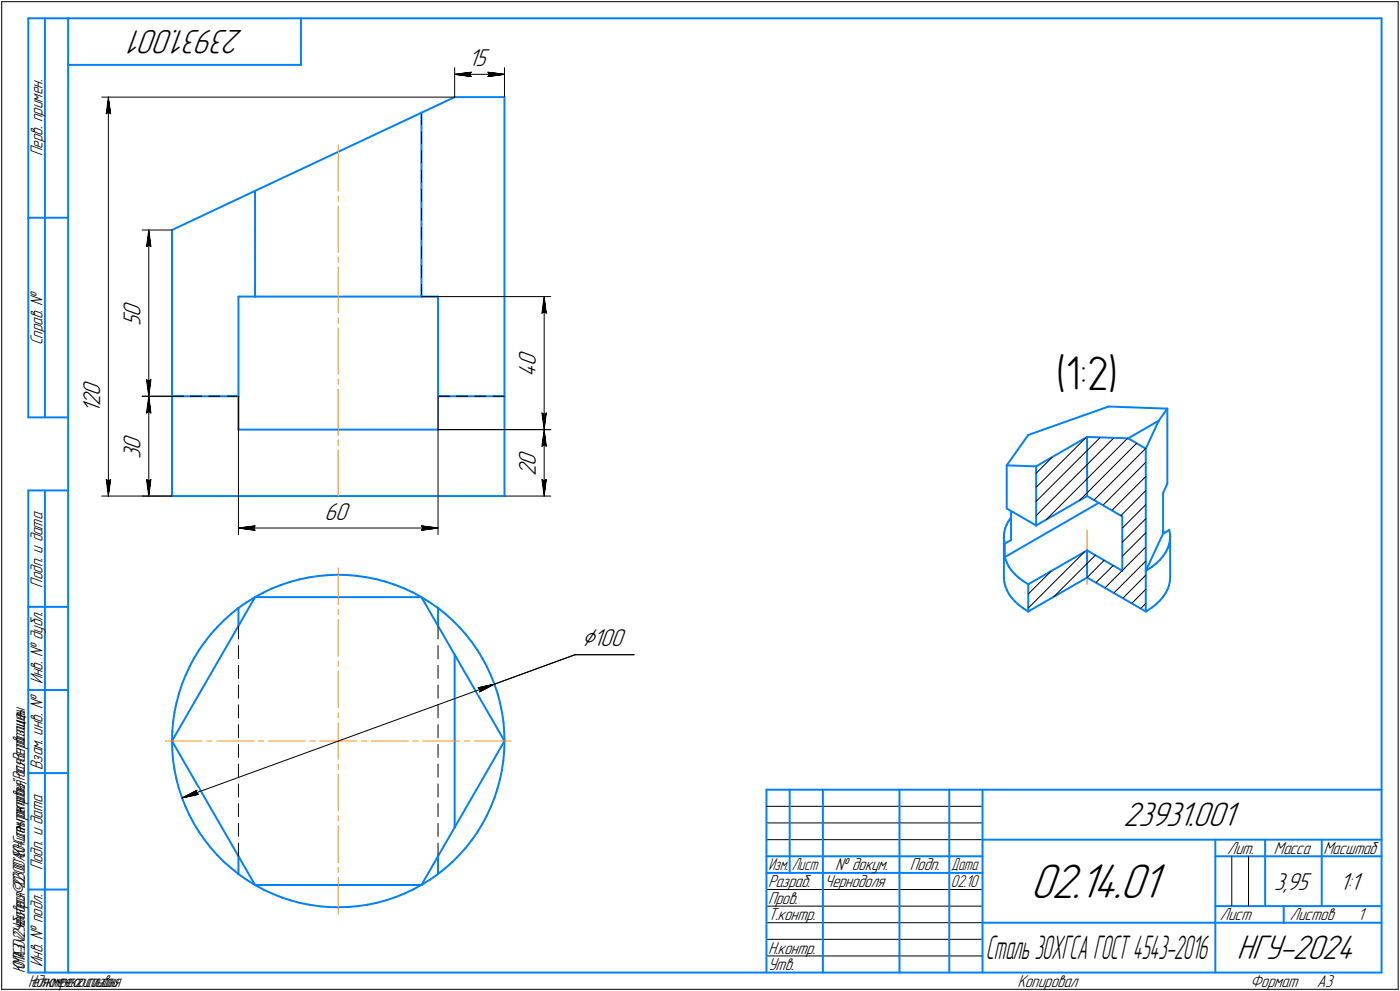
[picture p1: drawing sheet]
<svg xmlns="http://www.w3.org/2000/svg" width="421mm" height="298mm" viewBox="0 0 421 298" stroke-linecap="round" stroke-linejoin="round" font-family="sans-serif">
<defs><g id="words">
<text font-size="15.6" x="309.9" y="270.1">02.14.01</text>
<text font-size="14.6" x="317.7" y="117.2">(1:2)</text>
<g font-size="10.9">
<text x="73.2" y="9" transform="rotate(-180 73.2 9)">23931.001</text>
<text x="337.8" y="248.5">23931.001</text>
<text x="372" y="288.5">НГУ-2024</text>
</g>
<text font-size="10.5" x="296.5" y="288.5">Сталь30ХГСА ГОСТ 4543-2016</text>
<text font-size="8.5" x="175" y="194.3">Ç100</text>
<g font-size="7.8">
<text x="140.9" y="19.8">15</text>
<text x="42.2" y="95.3" transform="rotate(-90 42.2 95.3)">0</text>
<text x="42.2" y="98.1" transform="rotate(-90 42.2 98.1)">5</text>
<text x="161.1" y="113.3" transform="rotate(-90 161.1 113.3)">4</text>
<text x="161.1" y="110.1" transform="rotate(-90 161.1 110.1)">0</text>
<text x="30.1" y="119" transform="rotate(-90 30.1 119)">0</text>
<text x="30.1" y="124.3" transform="rotate(-90 30.1 124.3)">1</text>
<text x="30.1" y="122.2" transform="rotate(-90 30.1 122.2)">2</text>
<text x="42.2" y="135.3" transform="rotate(-90 42.2 135.3)">0</text>
<text x="42.2" y="138.1" transform="rotate(-90 42.2 138.1)">3</text>
<text x="161.1" y="143.3" transform="rotate(-90 161.1 143.3)">2</text>
<text x="161.1" y="140.1" transform="rotate(-90 161.1 140.1)">0</text>
<text x="97.6" y="156.3">60</text>
<text x="383.2" y="267.5">3,95</text>
<text x="402.9" y="267.5">1:1</text>
</g>
<g font-size="5.5">
<text x="12.8" y="46.9" transform="rotate(-90 12.8 46.9)">Перв. примен.</text>
<text x="12.8" y="103.8" transform="rotate(-90 12.8 103.8)">Справ. !</text>
<text x="12.8" y="176.7" transform="rotate(-90 12.8 176.7)">Подп. и дата</text>
<text x="12.8" y="205.8" transform="rotate(-90 12.8 205.8)">Инв. ! дубл.</text>
<text x="12.8" y="231.6" transform="rotate(-90 12.8 231.6)">Взам. инв. !</text>
<text x="369.1" y="256.8">Лит.</text>
<text x="383.1" y="256.8">Масса</text>
<text x="398" y="256.8">Масштаб</text>
<text x="12.8" y="261.7" transform="rotate(-90 12.8 261.7)">Подп. и дата</text>
<text x="251.2" y="261.8">! докум.</text>
<text x="273.6" y="261.8">Подп.</text>
<text x="231" y="266.8">Разраб.</text>
<text x="248" y="266.8">Чернодоля</text>
<text x="231" y="271.8">Пров.</text>
<text x="231" y="276.8">Т.контр.</text>
<text x="366.9" y="276.8">Лист</text>
<text x="387.9" y="276.8">Листов</text>
<text x="408.4" y="276.8">1</text>
<text x="231" y="286.8">Н.контр.</text>
<text x="12.8" y="290.8" transform="rotate(-90 12.8 290.8)">Инв. ! подл.</text>
<text x="231" y="291.8">Утв.</text>
<text x="306" y="296.8">Копировал</text>
<text x="376" y="296.8">Формат</text>
<text x="396" y="296.8">A3</text>
</g>
<g font-size="5.4">
<text x="231.1" y="261.8">Изм.</text>
<text x="238.1" y="261.8">Лист</text>
<text x="286.1" y="261.8">Дата</text>
<text x="286" y="266.8">02.10</text>
<text x="7.5" y="292.5" transform="rotate(-90 7.5 292.5)">КОМПАС-3Dv22Учебнаяверсия©2023ООО&quot;АСКОН-Системыпроектирования&quot;,Россия.Всеправазащищены.</text>
<text x="8.5" y="296.7">Недлякоммерческогоиспользования</text>
</g>
</g></defs>
<g fill="none" stroke="#0080ff" stroke-width=".59">
<path d="M8.5 5.5v120zM8.5 5.5h12zM13.5 5.5v120zM20.5 5.5v287zM20.5 5.5h395zM20.5 19.5h70zM90.5 5.5v14zM415.5 5.5v287zM126.7 33.9v55.3zM126.7 33.9l10-4.7zM136.7 29.2h15zM151.7 29.2v90z"/>
<path d="M76.7 57.4v31.8zM76.7 57.4l50-23.5zM8.5 65.5h12zM51.7 69.2v50zM51.7 69.2l25-11.8zM71.7 89.2v30zM71.7 89.2h5zM76.7 89.2h50zM126.7 89.2h5zM131.7 89.2v30zM51.7 119.2h20zM51.7 119.2v30z"/>
<path d="M71.7 119.2v10zM131.7 119.2h20zM131.7 119.2v10zM151.7 119.2v30zM8.5 125.5h12zM71.7 129.2h60zM302.8 140v12.9zM302.8 140l8.8 .3zM309.2 130.8l-6.4 9.2zM309.2 130.8l24.2-8.5zM326.9 131.4v17.8zM326.9 131.4l12.4 .4z"/>
<path d="M333.4 122.3l17.7 .6zM339.3 131.8l9.2-5.3zM339.3 131.8l5.3 3.1zM344.6 134.9v36.8zM348.5 126.5l-3.9 8.4zM351.1 122.9v22.6zM351.1 122.9l-2.6 3.6zM8.5 147.5v145zM8.5 147.5h12zM13.5 147.5v145zM51.7 149.2h100zM302.3 159.1l-.3 1.1z"/>
<path d="M302.7 157.9l-.4 1.2zM302.8 152.9l8.8 5.1zM303.3 156.8l-.6 1.1zM304 155.6l-.7 1.2zM304 155.6h.1M304.1 153.7v8.7zM311.6 140.3l15.3-8.9zM311.6 140.3v17.7zM311.6 158l15.3-8.8zM326.9 149.2l10.6 6.1zM337.5 155.3v16.4zM349.8 148.3v12.2z"/>
<path d="M349.8 159.7l.4 .5zM351.1 145.5l-1.3 2.8zM351.7 159.4l.2 1.2zM76.6 179.7l2.5-1.4zM76.7 179.6h50zM76.7 179.6l-25 43.2zM79.1 178.3l2.6-1.3zM81.7 177l2.8-1.1zM84.5 175.9l2.7-.9zM87.2 175l2.8-.8zM90 174.2l2.9-.5zM92.9 173.7l2.9-.5z"/>
<path d="M95.8 173.2l2.8-.2zM98.6 173l3-.2zM101.6 172.8l2.9 .1zM104.5 172.9l2.9 .3zM107.4 173.2l2.8 .4zM110.2 173.6l2.9 .6zM113.1 174.2l2.8 .7zM115.9 174.9l2.8 .9zM118.7 175.8l2.7 1.1zM121.4 176.9l2.6 1.2zM124 178.1l2.6 1.4zM126.6 179.5l2.5 1.5z"/>
<path d="M126.7 179.6l10 17.3zM301.9 173.9l.1 1.2zM301.9 173.7v.2zM301.9 161.4l.1 .9zM301.9 161.4v12.3zM302 162.3l.2 1.2zM302 160.2l-.1 1.2zM302 175.1l.3 1.2zM302.2 163.5l1.9-1.1zM302.2 163.5v4.1zM302.2 167.6l.1 .5zM302.2 167.6l28.3-16.4z"/>
<path d="M302.3 176.3l.5 1.1zM302.3 168.1l.5 1.1zM302.8 177.4l.6 1.2zM302.8 169.2l.6 1.2zM303.4 178.6l.8 1.1zM303.4 170.4l.8 1.2zM304.2 179.7l1 1.1zM304.2 171.6l1 1.1zM305.2 172.7l1.2 1zM306.4 173.7l1.3 1.1zM307.7 174.8l1.5 .9zM309.2 175.7l17.7-10.2z"/>
<path d="M309.2 175.7v8.2zM326.9 173.7l17.7 10.2zM326.9 165.5l10.6 6.2zM326.9 165.5v8.2zM344.6 171.7l.5-.3zM344.6 171.7v12.2zM345.1 171.4l1.4-1zM346.5 170.4l1.3-1zM347.8 169.4l1.1-1zM349.8 179.5l-.9 1.1zM349.8 167.3l-.9 1.1zM349.8 160.5l-5.2 11.2z"/>
<path d="M349.8 160.5l1.9-1.1zM350.6 178.4l-.8 1.1zM350.6 166.1l-.8 1.2zM351.2 177.2l-.6 1.2zM351.2 165l-.6 1.1zM351.6 176.1l-.4 1.1zM351.6 163.8l-.4 1.2zM351.8 174.9l-.2 1.2zM351.8 162.6l-.2 1.2zM351.9 160.6v.8zM351.9 173.7l-.1 1.2zM351.9 161.4l-.1 1.2z"/>
<path d="M351.9 161.4v12.3zM8.5 182.5h12zM58.4 197.9l-1.3 2.5zM59.9 195.4l-1.5 2.5zM61.6 193l-1.7 2.4zM63.4 190.7l-1.8 2.3zM65.4 188.6l-2 2.1zM65.4 188.6l2-2.1zM67.4 186.5l2.2-2zM69.6 184.5l2.1-1.7zM71.7 182.8l2.4-1.6zM71.7 182.8v5.4z"/>
<path d="M74.1 181.2l2.5-1.5zM129.1 181l2.3 1.7zM131.4 182.7l.3 .1zM131.7 182.8l2.3 1.9zM131.7 182.8v5.4zM134 184.7l2.2 1.9zM136.2 186.6l2 2.1zM136.7 196.9l15 25.9zM136.7 196.9v51.9zM138.2 188.7l1.9 2.1zM140.1 190.8l1.8 2.4zM141.9 193.2l1.7 2.3z"/>
<path d="M143.6 195.5l1.5 2.5zM145.1 198l1.4 2.6zM305.2 180.8l1.2 1.1zM306.4 181.9l1.3 1zM307.7 182.9l1.5 1zM309.2 183.9l17.7-10.2zM344.6 183.9l.5-.3zM345.1 183.6l1.4-.9zM346.5 182.7l1.3-1zM347.8 181.7l1.1-1.1zM8.5 207.5h12zM51.8 220l-.1 2.8z"/>
<path d="M52.1 217l-.3 3zM52.5 214.2l-.4 2.8zM53.1 211.3l-.6 2.9zM53.8 208.5l-.7 2.8zM54.7 205.7l-.9 2.8zM55.8 203l-1.1 2.7zM57.1 200.4l-1.3 2.6zM146.5 200.6l1.2 2.6zM147.7 203.2l1.1 2.8zM148.8 206l.9 2.7zM149.7 208.7l.7 2.8zM150.4 211.5l.6 2.9z"/>
<path d="M151 214.4l.4 2.9zM151.4 217.3l.2 2.8zM8.5 232.5h12zM51.7 222.8l.1 2.8zM51.7 222.8l25 43.3zM51.8 225.6l.2 2.9zM52 228.5l.5 2.9zM52.5 231.4l.5 2.8zM53 234.2l.8 2.8zM53.8 237l.9 2.8zM54.7 239.8l1.1 2.7zM148.7 239.9l-1.1 2.8z"/>
<path d="M149.6 237.2l-.9 2.7zM150.4 234.4l-.8 2.8zM151 231.6l-.6 2.8zM151.4 228.7l-.4 2.9zM151.6 220.1l.1 2.7zM151.6 225.8l-.2 2.9zM151.7 222.8l-.1 3zM151.7 222.8l-15 26zM230.5 237.5h185zM230.5 237.5v55zM237.5 237.5v25zM247.5 237.5v55z"/>
<path d="M270.5 237.5v55zM285.5 237.5v55zM295.5 237.5v55zM55.8 242.5l1.2 2.7zM57 245.2l1.3 2.5zM58.3 247.7l1.6 2.5zM59.9 250.2l1.6 2.4zM61.5 252.6l1.8 2.2zM63.3 254.8l1.9 2.2zM65.2 257l2.1 2.1zM67.3 259.1l2.2 1.9zM71.7 257.5v5.3z"/>
<path d="M131.7 257.5v5.3zM136 259.2l2.1-2zM136.7 248.8l-10 17.3zM140 255l-1.9 2.2zM141.8 252.7l-1.8 2.3zM143.5 250.4l-1.7 2.3zM145 247.9l-1.5 2.5zM146.4 245.3l-1.4 2.6zM147.6 242.7l-1.2 2.6zM230.5 257.5h65zM295.5 252.5h120zM365.5 252.5v40z"/>
<path d="M365.5 257.5h15zM380.5 252.5v20zM380.5 257.5h35zM397.5 252.5v20zM8.5 267.5h12zM69.5 261l2.2 1.8zM71.7 262.8l.3 .3zM72 263.1l2.4 1.6zM74.4 264.7l2.5 1.5zM76.7 266.1h50zM76.9 266.2l2.5 1.4zM79.4 267.6l2.7 1.2z"/>
<path d="M82.1 268.8l2.7 1.1zM84.8 269.9l2.7 .9zM87.5 270.8l2.8 .8zM90.3 271.6l2.9 .5zM93.2 272.1l2.9 .4zM96.1 272.5l2.9 .3zM99 272.8h2.9zM101.9 272.8h2.9zM104.8 272.8l2.9-.3zM107.7 272.5l2.9-.4zM110.6 272.1l2.8-.6zM113.4 271.5l2.8-.8z"/>
<path d="M116.2 270.7l2.8-.9zM119 269.8l2.7-1.1zM121.7 268.7l2.6-1.2zM124.3 267.5l2.6-1.4zM126.9 266.1l2.4-1.6zM129.3 264.5l2.4-1.7zM131.7 262.8l2.2-1.6zM133.9 261.2l2.1-2zM230.5 262.5h65zM295.5 277.5h70zM365.5 277.5h50zM365.5 272.5h50z"/>
<path d="M386.1 272.5v5zM8.5 292.5h12zM20.5 292.5h395z"/>
</g>
<g fill="none" stroke="#ff8000" stroke-width=".3">
<path d="M101.7 59v1.5zM101.7 43.6v13.9zM101.7 77.3v1.6zM101.7 62v13.8zM101.7 98.7v13.8zM101.7 95.7v1.5zM101.7 80.3v13.8zM101.7 117.2v13.7zM101.7 117.1v13.8zM101.7 114v1.5zM101.7 132.4v1.6zM101.7 135.5v13.7z"/>
<path d="M101.7 135.4v13.8zM101.7 132.3v1.6zM326.9 159.4v16.3zM101.7 170.9v11zM101.7 183.3v1.6zM101.7 186.4v11zM101.7 198.8v1.6zM101.7 201.8v11.1zM101.7 214.4v1.5zM101.7 217.3v5.5zM49.7 222.8h11zM62.2 222.8h1.5z"/>
<path d="M65.2 222.8h11zM77.7 222.8h1.5zM80.7 222.8h11zM93.2 222.8h1.5zM96.2 222.8h5.5zM101.7 222.8h5.5zM101.7 232.9v10.9zM101.7 229.9v1.5zM101.7 222.8v5.5zM108.7 222.8h1.5zM111.7 222.8h11zM124.2 222.8h1.5z"/>
<path d="M127.2 222.8h11zM139.7 222.8h1.5zM142.7 222.8h11zM101.7 248.4v11zM101.7 245.4v1.4zM101.7 263.9v11zM101.7 260.9v1.4z"/>
</g>
<g fill="none" stroke="#000" stroke-width=".3">
<path d="M.5 .5v297zM.5 .5h420zM420.5 .5v297zM30.6 29.2h106.1zM32 34.2l.6-.5zM32.6 29.2l.7 5zM32.6 33.7l.7 .5zM32.6 29.2l-.6 5zM32.6 29.2v120zM126.7 39.6v3.7zM126.7 33.9v3.7zM136.7 20.4v8.8z"/>
<path d="M136.7 22.4l5-.7zM136.7 22.4l5 .6zM136.7 22.4h15zM141.2 22.4l.5 .6zM141.7 21.7l-.5 .7zM146.7 23l5-.6zM146.7 21.7l.5 .7zM146.7 21.7l5 .7zM147.2 22.4l-.5 .6zM151.7 20.4v8.8zM76.7 57.4v3.6zM126.7 56.8v3.7z"/>
<path d="M126.7 51.1v3.7zM126.7 45.3v3.8zM42.8 69.2h8.9zM44.1 74.2l.6-.5zM44.7 69.2l.7 5zM44.7 73.7l.7 .5zM44.7 69.2l-.6 5zM44.7 69.2v50zM76.7 79.9v3.7zM76.7 74.3v3.6zM76.7 68.7v3.6zM76.7 63v3.7z"/>
<path d="M126.7 79.7v3.7zM126.7 74v3.7zM126.7 68.3v3.7zM126.7 62.5v3.8zM76.7 85.6v3.6zM126.7 85.5v3.7zM126.7 89.2h39zM163 94.2l.7-.5zM163.7 89.2l.6 5zM163.7 93.7l.6 .5zM163.7 89.2l-.7 5zM163.7 89.2v40z"/>
<path d="M42.8 119.2h8.9zM44.1 114.2l.6 5zM44.1 114.2l.6 .5zM44.7 114.7l.7-.5zM44.7 119.2l.7 5zM44.7 119.2l-.6 5zM44.7 119.2v30zM45.4 114.2l-.7 5zM51.7 119.2h3.5zM57.2 119.2h3.5zM62.7 119.2h3.5zM68.2 119.2h3.5z"/>
<path d="M71.7 119.2v41.6zM131.7 119.2h3.5zM131.7 119.2v41.6zM137.2 119.2h3.5zM142.7 119.2h3.5zM148.2 119.2h3.5zM44.1 124.2l.6-.5zM44.7 123.7l.7 .5zM131.7 129.2h34zM163 134.2l.7-.5zM163 124.2l.7 5zM163 124.2l.7 .5z"/>
<path d="M163.7 129.2l.6 5zM163.7 133.7l.6 .5zM163.7 129.2l-.7 5zM163.7 129.2v20zM163.7 124.7l.6-.5zM164.3 124.2l-.6 5zM326.9 139.7l-15.3 15.4zM326.9 139.7l8.1-8zM326.9 135.5l4-3.9zM344.6 139l-12.9 12.9zM30.6 149.2h21.1zM32 144.2l.6 5z"/>
<path d="M32 144.2l.6 .5zM32.6 144.7l.7-.5zM33.3 144.2l-.7 5zM42.8 149.2h8.9zM44.1 144.2l.6 5zM44.1 144.2l.6 .5zM44.7 144.7l.7-.5zM45.4 144.2l-.7 5zM71.7 158.8l5-.6zM71.7 158.8l5 .7zM71.7 158.8h60zM76.2 158.8l.5 .7z"/>
<path d="M76.7 158.2l-.5 .6zM126.7 159.5l5-.7zM126.7 158.2l.5 .6zM126.7 158.2l5 .6zM127.2 158.8l-.5 .7zM151.7 149.2h14zM163 144.2l.7 5zM163 144.2l.7 .5zM163.7 144.7l.6-.5zM164.3 144.2l-.6 5zM311.6 150.8l15.3-15.3zM311.6 146.6l15-14.9z"/>
<path d="M311.6 142.3l4.9-4.9zM324.7 150.5l2.2-2.3zM326.9 148.2l14.9-14.9zM326.9 144l12.2-12.2zM326.9 144l-12.3 12.3zM329 150.4l15.6-15.5zM334.4 153.5l10.2-10.2zM337.5 158.8l7.1-7zM344.6 147.5l-7.5 7.6zM309.2 178.6l6.9-6.9zM326.9 169.5l2.5-2.5zM326.9 169.5l-10 10z"/>
<path d="M329.6 175.2l5.2-5.1zM332.1 168.5l-5.2 5.2zM332.3 176.8l5.2-5.2zM335 178.4l9.6-9.7zM337.5 167.3l7.1-7.1zM337.5 163.1l7.1-7.1zM344.6 177.2l-4.2 4.2zM344.6 173l-6.9 6.9zM344.6 164.5l-7.1 7.1zM71.7 188.2v4zM71.7 194.1v4zM131.7 188.2v4z"/>
<path d="M131.7 194.1v4zM173 196.9h17.7zM309.2 182.9l17-17zM343.1 183l1.5-1.5zM71.7 200.1v3.9zM71.7 206v4zM71.7 212v3.9zM71.7 217.9v4zM131.7 200.1v3.9zM131.7 206v4zM131.7 212v3.9zM131.7 217.9v4z"/>
<path d="M143.8 206.8l.7 .5zM143.8 206.8l4.9-1.1zM144.2 208.1l4.5-2.4zM144.5 207.3l-.3 .8zM148.7 205.7l24.3-8.8zM54.7 240l4.5-2.3zM54.7 240l5-1.1zM54.7 240l94-34.3zM59 238.4l.7 .5zM59.2 237.7l-.2 .7zM71.7 223.9v3.9zM71.7 229.8v3.9z"/>
<path d="M71.7 235.8v3.9zM131.7 223.9v3.9zM131.7 229.8v3.9zM131.7 235.8v3.9zM71.7 241.7v3.9zM71.7 247.6v3.9zM71.7 253.6v3.9zM131.7 241.7v3.9zM131.7 247.6v3.9zM131.7 253.6v3.9zM230.5 247.5h65zM230.5 252.5h65z"/>
<path d="M230.5 242.5h65zM370.5 257.5v15zM375.5 257.5v15zM230.5 267.5h65zM230.5 272.5h65zM230.5 277.5h65zM.5 297.5h420zM230.5 282.5h65zM230.5 287.5h65z"/>
</g>
<g fill="#fff" stroke="#fff" stroke-width=".3">
<path d="M36.6 90.3h7.1zM36.6 90.3h7.1zM36.6 90.4h7.1zM36.6 90.4h7.1zM36.6 90.5h7.1zM36.6 90.5h7.1zM36.6 90.6h7.1zM36.6 90.6h7.1zM36.6 90.6h7.1zM36.6 90.7h7.1zM36.6 90.7h7.1zM36.6 90.8h7.1zM36.6 90.8h7.1zM36.6 90.8h7.1zM36.6 90.9h7.1zM36.6 90.9h7.1zM36.6 91h7.1zM36.6 91h7.1zM36.6 91.1h7.1zM36.6 91.1h7.1zM36.6 91.1h7.1zM36.6 91.2h7.1zM36.6 91.2h7.1zM36.6 91.3h7.1zM36.6 91.3h7.1zM36.6 91.4h7.1zM36.6 91.4h7.1zM36.6 91.4h7.1zM36.6 91.5h7.1zM36.6 91.5h7.1zM36.6 91.6h7.1zM36.6 91.6h7.1zM36.6 91.7h7.1zM36.6 91.7h7.1zM36.6 91.7h7.1zM36.6 91.8h7.1zM36.6 91.8h7.1zM36.6 91.9h7.1zM36.6 91.9h7.1zM36.6 91.9h7.1zM36.6 92h7.1zM36.6 92h7.1zM36.6 92.1h7.1zM36.6 92.1h7.1zM36.6 92.2h7.1zM36.6 92.2h7.1zM36.6 92.2h7.1zM36.6 92.3h7.1zM36.6 92.3h7.1zM36.6 92.4h7.1zM36.6 92.4h7.1zM36.6 92.5h7.1zM36.6 92.5h7.1zM36.6 92.5h7.1zM36.6 92.6h7.1zM36.6 92.6h7.1zM36.6 92.7h7.1zM36.6 92.7h7.1zM36.6 92.8h7.1zM36.6 92.8h7.1zM36.6 92.8h7.1zM36.6 92.9h7.1zM36.6 92.9h7.1zM36.6 93h7.1zM36.6 93h7.1zM36.6 93h7.1zM36.6 93.1h7.1zM36.6 93.1h7.1zM36.6 93.2h7.1zM36.6 93.2h7.1zM36.6 93.3h7.1zM36.6 93.3h7.1zM36.6 93.3h7.1zM36.6 93.4h7.1zM36.6 93.4h7.1zM36.6 93.5h7.1zM36.6 93.5h7.1zM36.6 93.6h7.1zM36.6 93.6h7.1zM36.6 93.6h7.1zM36.6 93.7h7.1zM36.6 93.7h7.1zM36.6 93.8h7.1zM36.6 93.8h7.1zM36.6 93.9h7.1zM36.6 93.9h7.1zM36.6 93.9h7.1zM36.6 94h7.1zM36.6 94h7.1zM36.6 94.1h7.1zM36.6 94.1h7.1zM36.6 94.1h7.1zM36.6 94.2h7.1zM36.6 94.2h7.1zM36.6 94.3h7.1zM36.6 94.3h7.1zM36.6 94.4h7.1zM36.6 94.4h7.1zM36.6 94.4h7.1zM36.6 94.5h7.1zM36.6 94.5h7.1zM36.6 94.6h7.1zM36.6 94.6h7.1zM36.6 94.7h7.1zM36.6 94.7h7.1zM36.6 94.7h7.1zM36.6 94.8h7.1zM36.6 94.8h7.1zM36.6 94.9h7.1zM36.6 94.9h7.1zM36.6 95h7.1zM36.6 95h7.1zM36.6 95h7.1zM36.6 95.1h7.1zM36.6 95.1h7.1zM36.6 95.2h7.1zM36.6 95.2h7.1zM36.6 95.2h7.1zM36.6 95.3h7.1zM36.6 95.3h7.1zM36.6 95.4h7.1zM36.6 95.4h7.1zM36.6 95.5h7.1zM36.6 95.5h7.1zM36.6 95.5h7.1zM36.6 95.6h7.1zM36.6 95.6h7.1zM36.6 95.7h7.1zM36.6 95.7h7.1zM36.6 95.8h7.1zM36.6 95.8h7.1zM36.6 95.8h7.1zM36.6 95.9h7.1zM36.6 95.9h7.1zM36.6 96h7.1zM36.6 96h7.1zM36.6 96.1h7.1zM36.6 96.1h7.1zM36.6 96.1h7.1zM36.6 96.2h7.1zM36.6 96.2h7.1zM36.6 96.3h7.1zM36.6 96.3h7.1zM36.6 96.4h7.1zM36.6 96.4h7.1zM36.6 96.4h7.1zM36.6 96.5h7.1zM36.6 96.5h7.1zM36.6 96.6h7.1zM36.6 96.6h7.1zM36.6 96.6h7.1zM36.6 96.7h7.1zM36.6 96.7h7.1zM36.6 96.8h7.1zM36.6 96.8h7.1zM36.6 96.9h7.1zM36.6 96.9h7.1zM36.6 96.9h7.1zM36.6 97h7.1zM36.6 97h7.1zM36.6 97.1h7.1zM36.6 97.1h7.1zM36.6 97.2h7.1zM36.6 97.2h7.1zM36.6 97.2h7.1zM36.6 97.3h7.1zM36.6 97.3h7.1zM36.6 97.4h7.1zM36.6 97.4h7.1zM36.6 97.5h7.1zM36.6 97.5h7.1zM36.6 97.5h7.1zM36.6 97.6h7.1zM36.6 97.6h7.1zM36.6 97.7h7.1zM36.6 97.7h7.1zM36.6 97.7h7.1zM36.6 97.8h7.1zM36.6 97.8h7.1zM36.6 97.9h7.1zM36.6 97.9h7.1zM36.6 98h7.1zM36.6 98h7.1zM36.6 98h7.1z"/>
<path d="M44.7 69.4h.1zM44.7 69.4h.2zM44.7 69.5h.2zM44.6 69.5h.3zM44.6 69.6h.3zM44.6 69.6h.3zM44.6 69.6h.4zM44.5 69.7h.5zM44.5 69.7h.5zM44.5 69.8h.5zM44.5 69.8h.5zM44.5 69.8h.5zM44.4 69.9h.6zM44.4 69.9h.7zM44.4 70h.7zM44.4 70h.7zM44.4 70.1h.7zM44.4 70.1h.7zM44.4 70.1h.8zM44.3 70.2h.9zM44.3 70.2h.9zM44.3 70.3h.9zM44.3 70.3h.9zM44.3 70.4h1zM44.2 70.4h1.1zM44.2 70.4h1.1zM44.2 70.5h1.1zM44.2 70.5h1.1zM44.2 70.6h1.1zM44.2 70.6h1.1zM44.2 70.7h1.1zM44.1 70.7h1.3zM44.1 70.7h1.3zM44.1 70.8h1.3zM44.1 70.8h1.3zM44.1 70.9h1.3zM44 70.9h1.5zM44 71h1.5zM44 71h1.5zM44 71h1.5zM44 71.1h1.5zM44 71.1h1.5zM44 71.2h1.5zM44 71.2h1.5zM44 71.2h1.5zM44 71.3h1.5zM43.9 71.3h1.7zM43.9 71.4h1.7zM43.9 71.4h1.7zM43.9 71.5h1.7zM43.9 71.5h1.7zM43.9 71.5h1.7zM43.9 71.6h1.7zM43.9 71.6h1.7zM43.9 71.7h1.7zM43.9 71.7h1.7zM43.9 71.8h1.7zM43.9 71.8h1.7zM43.9 71.8h1.7zM43.9 71.9h1.7zM43.9 71.9h1.7zM43.9 72h1.7zM43.9 72h1.7zM43.9 72.1h1.7zM43.9 72.1h1.7zM43.9 72.1h1.7zM43.9 72.2h1.7zM43.9 72.2h1.7zM43.9 72.3h1.8zM43.9 72.3h1.8zM43.8 72.3h1.9zM43.8 72.4h1.9zM43.8 72.4h1.9zM43.8 72.5h1.9zM43.8 72.5h1.9zM43.8 72.6h1.9zM43.8 72.6h1.9zM43.8 72.6h1.9zM43.8 72.7h1.9zM43.8 72.7h1.9zM43.8 72.8h1.9zM43.8 72.8h1.9zM43.8 72.9h2zM43.8 72.9h2zM43.8 72.9h2zM43.8 73h2zM43.7 73h2.1zM43.7 73.1h2.1zM43.7 73.1h2.1zM43.7 73.2h2.1zM43.7 73.2h2.1zM43.7 73.2h2.1zM43.7 73.3h2.1zM43.7 73.3h2.1zM43.7 73.4h2.1zM43.7 73.4h2.1zM43.7 73.4h2.1zM43.7 73.5h2.1zM43.7 73.5h2.1zM43.7 73.6h2.1zM43.7 73.6h2.1zM43.7 73.7h2.1zM43.6 73.7h2.2zM43.6 73.7h2.2zM43.6 73.8h2.3zM43.6 73.8h2.3zM43.6 73.9h2.3zM43.6 73.9h2.3zM43.6 74h2.3zM43.6 74h2.3zM43.6 74h2.3zM43.6 74.1h2.3zM43.6 74.1h2.3zM43.6 74.2h2.3zM43.6 74.2h2.3zM43.6 74.3h2.3zM43.6 74.3h2.3zM43.6 74.3h2.3zM43.6 74.4h2.4zM43.6 74.4h2.4zM43.6 74.5h2.4zM43.6 74.5h2.4zM43.6 74.5h2.4zM43.6 74.6h2.4zM43.6 74.6h2.4z"/>
<path d="M43.5 113.7h2.5zM43.6 113.7h2.4zM43.6 113.8h2.4zM43.6 113.8h2.4zM43.6 113.9h2.4zM43.6 113.9h2.4zM43.6 114h2.4zM43.6 114h2.4zM43.6 114h2.3zM43.6 114.1h2.3zM43.6 114.1h2.3zM43.6 114.2h2.3zM43.6 114.2h2.3zM43.6 114.3h2.3zM43.6 114.3h2.3zM43.6 114.3h2.3zM43.6 114.4h2.3zM43.6 114.4h2.3zM43.6 114.5h2.3zM43.6 114.5h2.3zM43.6 114.6h2.3zM43.6 114.6h2.3zM43.6 114.6h2.2zM43.6 114.7h2.2zM43.7 114.7h2.1zM43.7 114.8h2.1zM43.7 114.8h2.1zM43.7 114.9h2.1zM43.7 114.9h2.1zM43.7 114.9h2.1zM43.7 115h2.1zM43.7 115h2.1zM43.7 115.1h2.1zM43.7 115.1h2.1zM43.7 115.1h2.1zM43.7 115.2h2.1zM43.7 115.2h2.1zM43.7 115.3h2.1zM43.7 115.3h2.1zM43.7 115.4h2.1zM43.8 115.4h2zM43.8 115.4h2zM43.8 115.5h2zM43.8 115.5h2zM43.8 115.6h1.9zM43.8 115.6h1.9zM43.8 115.7h1.9zM43.8 115.7h1.9zM43.8 115.7h1.9zM43.8 115.8h1.9zM43.8 115.8h1.9zM43.8 115.9h1.9zM43.8 115.9h1.9zM43.8 116h1.9zM43.8 116h1.9zM43.8 116h1.9zM43.9 116.1h1.8zM43.9 116.1h1.8zM43.9 116.2h1.7zM43.9 116.2h1.7zM43.9 116.2h1.7zM43.9 116.3h1.7zM43.9 116.3h1.7zM43.9 116.4h1.7zM43.9 116.4h1.7zM43.9 116.5h1.7zM43.9 116.5h1.7zM43.9 116.5h1.7zM43.9 116.6h1.7zM43.9 116.6h1.7zM43.9 116.7h1.7zM43.9 116.7h1.7zM43.9 116.8h1.7zM43.9 116.8h1.7zM43.9 116.8h1.7zM43.9 116.9h1.7zM43.9 116.9h1.7zM43.9 117h1.7zM43.9 117h1.7zM43.9 117.1h1.7zM44 117.1h1.5zM44 117.1h1.5zM44 117.2h1.5zM44 117.2h1.5zM44 117.3h1.5zM44 117.3h1.5zM44 117.3h1.5zM44 117.4h1.5zM44 117.4h1.5zM44 117.5h1.5zM44.1 117.5h1.3zM44.1 117.6h1.3zM44.1 117.6h1.3zM44.1 117.6h1.3zM44.1 117.7h1.3zM44.2 117.7h1.1zM44.2 117.8h1.1zM44.2 117.8h1.1zM44.2 117.9h1.1zM44.2 117.9h1.1zM44.2 117.9h1.1zM44.2 118h1.1zM44.3 118h.9zM44.3 118.1h.9zM44.3 118.1h.9zM44.3 118.2h.9zM44.4 118.2h.8zM44.4 118.2h.7zM44.4 118.3h.7zM44.4 118.3h.7zM44.4 118.4h.7zM44.4 118.4h.7zM44.4 118.4h.6zM44.5 118.5h.5zM44.5 118.5h.5zM44.5 118.6h.5zM44.5 118.6h.5zM44.5 118.7h.5zM44.6 118.7h.4zM44.6 118.7h.4zM44.6 118.8h.3zM44.6 118.8h.3zM44.6 118.9h.3zM44.7 118.9h.2zM44.7 119h.2z"/>
<path d="M36.6 130.3h7.1zM36.6 130.3h7.1zM36.6 130.4h7.1zM36.6 130.4h7.1zM36.6 130.5h7.1zM36.6 130.5h7.1zM36.6 130.6h7.1zM36.6 130.6h7.1zM36.6 130.6h7.1zM36.6 130.7h7.1zM36.6 130.7h7.1zM36.6 130.8h7.1zM36.6 130.8h7.1zM36.6 130.9h7.1zM36.6 130.9h7.1zM36.6 130.9h7.1zM36.6 131h7.1zM36.6 131h7.1zM36.6 131.1h7.1zM36.6 131.1h7.1zM36.6 131.1h7.1zM36.6 131.2h7.1zM36.6 131.2h7.1zM36.6 131.3h7.1zM36.6 131.3h7.1zM36.6 131.4h7.1zM36.6 131.4h7.1zM36.6 131.4h7.1zM36.6 131.5h7.1zM36.6 131.5h7.1zM36.6 131.6h7.1zM36.6 131.6h7.1zM36.6 131.7h7.1zM36.6 131.7h7.1zM36.6 131.7h7.1zM36.6 131.8h7.1zM36.6 131.8h7.1zM36.6 131.9h7.1zM36.6 131.9h7.1zM36.6 132h7.1zM36.6 132h7.1zM36.6 132h7.1zM36.6 132.1h7.1zM36.6 132.1h7.1zM36.6 132.2h7.1zM36.6 132.2h7.1zM36.6 132.2h7.1zM36.6 132.3h7.1zM36.6 132.3h7.1zM36.6 132.4h7.1zM36.6 132.4h7.1zM36.6 132.5h7.1zM36.6 132.5h7.1zM36.6 132.5h7.1zM36.6 132.6h7.1zM36.6 132.6h7.1zM36.6 132.7h7.1zM36.6 132.7h7.1zM36.6 132.8h7.1zM36.6 132.8h7.1zM36.6 132.8h7.1zM36.6 132.9h7.1zM36.6 132.9h7.1zM36.6 133h7.1zM36.6 133h7.1zM36.6 133.1h7.1zM36.6 133.1h7.1zM36.6 133.1h7.1zM36.6 133.2h7.1zM36.6 133.2h7.1zM36.6 133.3h7.1zM36.6 133.3h7.1zM36.6 133.3h7.1zM36.6 133.4h7.1zM36.6 133.4h7.1zM36.6 133.5h7.1zM36.6 133.5h7.1zM36.6 133.6h7.1zM36.6 133.6h7.1zM36.6 133.6h7.1zM36.6 133.7h7.1zM36.6 133.7h7.1zM36.6 133.8h7.1zM36.6 133.8h7.1zM36.6 133.9h7.1zM36.6 133.9h7.1zM36.6 133.9h7.1zM36.6 134h7.1zM36.6 134h7.1zM36.6 134.1h7.1zM36.6 134.1h7.1zM36.6 134.2h7.1zM36.6 134.2h7.1zM36.6 134.2h7.1zM36.6 134.3h7.1zM36.6 134.3h7.1zM36.6 134.4h7.1zM36.6 134.4h7.1zM36.6 134.5h7.1zM36.6 134.5h7.1zM36.6 134.5h7.1zM36.6 134.6h7.1zM36.6 134.6h7.1zM36.6 134.7h7.1zM36.6 134.7h7.1zM36.6 134.7h7.1zM36.6 134.8h7.1zM36.6 134.8h7.1zM36.6 134.9h7.1zM36.6 134.9h7.1zM36.6 135h7.1zM36.6 135h7.1zM36.6 135h7.1zM36.6 135.1h7.1zM36.6 135.1h7.1zM36.6 135.2h7.1zM36.6 135.2h7.1zM36.6 135.3h7.1zM36.6 135.3h7.1zM36.6 135.3h7.1zM36.6 135.4h7.1zM36.6 135.4h7.1zM36.6 135.5h7.1zM36.6 135.5h7.1zM36.6 135.6h7.1zM36.6 135.6h7.1zM36.6 135.6h7.1zM36.6 135.7h7.1zM36.6 135.7h7.1zM36.6 135.8h7.1zM36.6 135.8h7.1zM36.6 135.8h7.1zM36.6 135.9h7.1zM36.6 135.9h7.1zM36.6 136h7.1zM36.6 136h7.1zM36.6 136.1h7.1zM36.6 136.1h7.1zM36.6 136.1h7.1zM36.6 136.2h7.1zM36.6 136.2h7.1zM36.6 136.3h7.1zM36.6 136.3h7.1zM36.6 136.4h7.1zM36.6 136.4h7.1zM36.6 136.4h7.1zM36.6 136.5h7.1zM36.6 136.5h7.1zM36.6 136.6h7.1zM36.6 136.6h7.1zM36.6 136.7h7.1zM36.6 136.7h7.1zM36.6 136.7h7.1zM36.6 136.8h7.1zM36.6 136.8h7.1zM36.6 136.9h7.1zM36.6 136.9h7.1zM36.6 136.9h7.1zM36.6 137h7.1zM36.6 137h7.1zM36.6 137.1h7.1zM36.6 137.1h7.1zM36.6 137.2h7.1zM36.6 137.2h7.1zM36.6 137.2h7.1zM36.6 137.3h7.1zM36.6 137.3h7.1zM36.6 137.4h7.1zM36.6 137.4h7.1zM36.6 137.5h7.1zM36.6 137.5h7.1zM36.6 137.5h7.1zM36.6 137.6h7.1zM36.6 137.6h7.1zM36.6 137.7h7.1zM36.6 137.7h7.1zM36.6 137.8h7.1zM36.6 137.8h7.1zM36.6 137.8h7.1zM36.6 137.9h7.1zM36.6 137.9h7.1zM36.6 138h7.1zM36.6 138h7.1zM36.6 138h7.1z"/>
<path d="M44.7 119.4h.1zM44.7 119.4h.2zM44.7 119.5h.2zM44.6 119.5h.3zM44.6 119.5h.3zM44.6 119.6h.3zM44.6 119.6h.4zM44.5 119.7h.5zM44.5 119.7h.5zM44.5 119.8h.5zM44.5 119.8h.5zM44.5 119.8h.5zM44.4 119.9h.6zM44.4 119.9h.7zM44.4 120h.7zM44.4 120h.7zM44.4 120.1h.7zM44.4 120.1h.7zM44.4 120.1h.8zM44.3 120.2h.9zM44.3 120.2h.9zM44.3 120.3h.9zM44.3 120.3h.9zM44.3 120.4h1zM44.2 120.4h1.1zM44.2 120.4h1.1zM44.2 120.5h1.1zM44.2 120.5h1.1zM44.2 120.6h1.1zM44.2 120.6h1.1zM44.2 120.6h1.1zM44.1 120.7h1.3zM44.1 120.7h1.3zM44.1 120.8h1.3zM44.1 120.8h1.3zM44.1 120.9h1.3zM44 120.9h1.5zM44 120.9h1.5zM44 121h1.5zM44 121h1.5zM44 121.1h1.5zM44 121.1h1.5zM44 121.2h1.5zM44 121.2h1.5zM44 121.2h1.5zM44 121.3h1.5zM43.9 121.3h1.7zM43.9 121.4h1.7zM43.9 121.4h1.7zM43.9 121.5h1.7zM43.9 121.5h1.7zM43.9 121.5h1.7zM43.9 121.6h1.7zM43.9 121.6h1.7zM43.9 121.7h1.7zM43.9 121.7h1.7zM43.9 121.8h1.7zM43.9 121.8h1.7zM43.9 121.8h1.7zM43.9 121.9h1.7zM43.9 121.9h1.7zM43.9 122h1.7zM43.9 122h1.7zM43.9 122h1.7zM43.9 122.1h1.7zM43.9 122.1h1.7zM43.9 122.2h1.7zM43.9 122.2h1.7zM43.9 122.3h1.8zM43.9 122.3h1.8zM43.8 122.3h1.9zM43.8 122.4h1.9zM43.8 122.4h1.9zM43.8 122.5h1.9zM43.8 122.5h1.9zM43.8 122.6h1.9zM43.8 122.6h1.9zM43.8 122.6h1.9zM43.8 122.7h1.9zM43.8 122.7h1.9zM43.8 122.8h1.9zM43.8 122.8h1.9zM43.8 122.9h2zM43.8 122.9h2zM43.8 122.9h2zM43.8 123h2zM43.7 123h2.1zM43.7 123.1h2.1zM43.7 123.1h2.1zM43.7 123.1h2.1zM43.7 123.2h2.1zM43.7 123.2h2.1zM43.7 123.3h2.1zM43.7 123.3h2.1zM43.7 123.4h2.1zM43.7 123.4h2.1zM43.7 123.4h2.1zM43.7 123.5h2.1zM43.7 123.5h2.1zM43.7 123.6h2.1zM43.7 123.6h2.1zM43.7 123.7h2.1zM43.6 123.7h2.2zM43.6 123.7h2.2zM43.6 123.8h2.3zM43.6 123.8h2.3zM43.6 123.9h2.3zM43.6 123.9h2.3zM43.6 124h2.3zM43.6 124h2.3zM43.6 124h2.3zM43.6 124.1h2.3zM43.6 124.1h2.3zM43.6 124.2h2.3zM43.6 124.2h2.3zM43.6 124.2h2.3zM43.6 124.3h2.3zM43.6 124.3h2.3zM43.6 124.4h2.4zM43.6 124.4h2.4zM43.6 124.5h2.4zM43.6 124.5h2.4zM43.6 124.5h2.4zM43.6 124.6h2.4zM43.6 124.6h2.4z"/>
<path d="M43.5 143.7h2.5zM43.6 143.7h2.4zM43.6 143.8h2.4zM43.6 143.8h2.4zM43.6 143.8h2.4zM43.6 143.9h2.4zM43.6 143.9h2.4zM43.6 144h2.4zM43.6 144h2.3zM43.6 144.1h2.3zM43.6 144.1h2.3zM43.6 144.1h2.3zM43.6 144.2h2.3zM43.6 144.2h2.3zM43.6 144.3h2.3zM43.6 144.3h2.3zM43.6 144.4h2.3zM43.6 144.4h2.3zM43.6 144.4h2.3zM43.6 144.5h2.3zM43.6 144.5h2.3zM43.6 144.6h2.3zM43.6 144.6h2.2zM43.6 144.7h2.2zM43.6 144.7h2.2zM43.7 144.7h2.1zM43.7 144.8h2.1zM43.7 144.8h2.1zM43.7 144.9h2.1zM43.7 144.9h2.1zM43.7 144.9h2.1zM43.7 145h2.1zM43.7 145h2.1zM43.7 145.1h2.1zM43.7 145.1h2.1zM43.7 145.2h2.1zM43.7 145.2h2.1zM43.7 145.2h2.1zM43.7 145.3h2.1zM43.7 145.3h2.1zM43.7 145.4h2.1zM43.8 145.4h2zM43.8 145.5h2zM43.8 145.5h2zM43.8 145.5h1.9zM43.8 145.6h1.9zM43.8 145.6h1.9zM43.8 145.7h1.9zM43.8 145.7h1.9zM43.8 145.8h1.9zM43.8 145.8h1.9zM43.8 145.8h1.9zM43.8 145.9h1.9zM43.8 145.9h1.9zM43.8 146h1.9zM43.8 146h1.9zM43.8 146h1.9zM43.9 146.1h1.8zM43.9 146.1h1.8zM43.9 146.2h1.7zM43.9 146.2h1.7zM43.9 146.3h1.7zM43.9 146.3h1.7zM43.9 146.3h1.7zM43.9 146.4h1.7zM43.9 146.4h1.7zM43.9 146.5h1.7zM43.9 146.5h1.7zM43.9 146.6h1.7zM43.9 146.6h1.7zM43.9 146.6h1.7zM43.9 146.7h1.7zM43.9 146.7h1.7zM43.9 146.8h1.7zM43.9 146.8h1.7zM43.9 146.9h1.7zM43.9 146.9h1.7zM43.9 146.9h1.7zM43.9 147h1.7zM43.9 147h1.7zM43.9 147.1h1.7zM44 147.1h1.5zM44 147.2h1.5zM44 147.2h1.5zM44 147.2h1.5zM44 147.3h1.5zM44 147.3h1.5zM44 147.4h1.5zM44 147.4h1.5zM44 147.4h1.5zM44 147.5h1.5zM44.1 147.5h1.3zM44.1 147.6h1.3zM44.1 147.6h1.3zM44.1 147.7h1.3zM44.1 147.7h1.3zM44.2 147.7h1.1zM44.2 147.8h1.1zM44.2 147.8h1.1zM44.2 147.9h1.1zM44.2 147.9h1.1zM44.2 148h1.1zM44.2 148h1.1zM44.3 148h.9zM44.3 148.1h.9zM44.3 148.1h.9zM44.3 148.2h.9zM44.4 148.2h.8zM44.4 148.3h.7zM44.4 148.3h.7zM44.4 148.3h.7zM44.4 148.4h.7zM44.4 148.4h.7zM44.4 148.5h.6zM44.5 148.5h.5zM44.5 148.5h.5zM44.5 148.6h.5zM44.5 148.6h.5zM44.5 148.7h.5zM44.6 148.7h.4zM44.6 148.8h.4zM44.6 148.8h.3zM44.6 148.8h.3zM44.6 148.9h.3zM44.7 148.9h.2zM44.7 149h.2z"/>
<path d="M24.5 114h7.1zM24.5 114.1h7.1zM24.5 114.1h7.1zM24.5 114.2h7.1zM24.5 114.2h7.1zM24.5 114.3h7.1zM24.5 114.3h7.1zM24.5 114.3h7.1zM24.5 114.4h7.1zM24.5 114.4h7.1zM24.5 114.5h7.1zM24.5 114.5h7.1zM24.5 114.6h7.1zM24.5 114.6h7.1zM24.5 114.6h7.1zM24.5 114.7h7.1zM24.5 114.7h7.1zM24.5 114.8h7.1zM24.5 114.8h7.1zM24.5 114.9h7.1zM24.5 114.9h7.1zM24.5 114.9h7.1zM24.5 115h7.1zM24.5 115h7.1zM24.5 115.1h7.1zM24.5 115.1h7.1zM24.5 115.1h7.1zM24.5 115.2h7.1zM24.5 115.2h7.1zM24.5 115.3h7.1zM24.5 115.3h7.1zM24.5 115.4h7.1zM24.5 115.4h7.1zM24.5 115.4h7.1zM24.5 115.5h7.1zM24.5 115.5h7.1zM24.5 115.6h7.1zM24.5 115.6h7.1zM24.5 115.7h7.1zM24.5 115.7h7.1zM24.5 115.7h7.1zM24.5 115.8h7.1zM24.5 115.8h7.1zM24.5 115.9h7.1zM24.5 115.9h7.1zM24.5 116h7.1zM24.5 116h7.1zM24.5 116h7.1zM24.5 116.1h7.1zM24.5 116.1h7.1zM24.5 116.2h7.1zM24.5 116.2h7.1zM24.5 116.2h7.1zM24.5 116.3h7.1zM24.5 116.3h7.1zM24.5 116.4h7.1zM24.5 116.4h7.1zM24.5 116.5h7.1zM24.5 116.5h7.1zM24.5 116.5h7.1zM24.5 116.6h7.1zM24.5 116.6h7.1zM24.5 116.7h7.1zM24.5 116.7h7.1zM24.5 116.8h7.1zM24.5 116.8h7.1zM24.5 116.8h7.1zM24.5 116.9h7.1zM24.5 116.9h7.1zM24.5 117h7.1zM24.5 117h7.1zM24.5 117.1h7.1zM24.5 117.1h7.1zM24.5 117.1h7.1zM24.5 117.2h7.1zM24.5 117.2h7.1zM24.5 117.3h7.1zM24.5 117.3h7.1zM24.5 117.3h7.1zM24.5 117.4h7.1zM24.5 117.4h7.1zM24.5 117.5h7.1zM24.5 117.5h7.1zM24.5 117.6h7.1zM24.5 117.6h7.1zM24.5 117.6h7.1zM24.5 117.7h7.1zM24.5 117.7h7.1zM24.5 117.8h7.1zM24.5 117.8h7.1zM24.5 117.9h7.1zM24.5 117.9h7.1zM24.5 117.9h7.1zM24.5 118h7.1zM24.5 118h7.1zM24.5 118.1h7.1zM24.5 118.1h7.1zM24.5 118.2h7.1zM24.5 118.2h7.1zM24.5 118.2h7.1zM24.5 118.3h7.1zM24.5 118.3h7.1zM24.5 118.4h7.1zM24.5 118.4h7.1zM24.5 118.4h7.1zM24.5 118.5h7.1zM24.5 118.5h7.1zM24.5 118.6h7.1zM24.5 118.6h7.1zM24.5 118.7h7.1zM24.5 118.7h7.1zM24.5 118.7h7.1zM24.5 118.8h7.1zM24.5 118.8h7.1zM24.5 118.9h7.1zM24.5 118.9h7.1zM24.5 119h7.1zM24.5 119h7.1zM24.5 119h7.1zM24.5 119.1h7.1zM24.5 119.1h7.1zM24.5 119.2h7.1zM24.5 119.2h7.1zM24.5 119.3h7.1zM24.5 119.3h7.1zM24.5 119.3h7.1zM24.5 119.4h7.1zM24.5 119.4h7.1zM24.5 119.5h7.1zM24.5 119.5h7.1zM24.5 119.5h7.1zM24.5 119.6h7.1zM24.5 119.6h7.1zM24.5 119.7h7.1zM24.5 119.7h7.1zM24.5 119.8h7.1zM24.5 119.8h7.1zM24.5 119.8h7.1zM24.5 119.9h7.1zM24.5 119.9h7.1zM24.5 120h7.1zM24.5 120h7.1zM24.5 120.1h7.1zM24.5 120.1h7.1zM24.5 120.1h7.1zM24.5 120.2h7.1zM24.5 120.2h7.1zM24.5 120.3h7.1zM24.5 120.3h7.1zM24.5 120.4h7.1zM24.5 120.4h7.1zM24.5 120.4h7.1zM24.5 120.5h7.1zM24.5 120.5h7.1zM24.5 120.6h7.1zM24.5 120.6h7.1zM24.5 120.6h7.1zM24.5 120.7h7.1zM24.5 120.7h7.1zM24.5 120.8h7.1zM24.5 120.8h7.1zM24.5 120.9h7.1zM24.5 120.9h7.1zM24.5 120.9h7.1zM24.5 121h7.1zM24.5 121h7.1zM24.5 121.1h7.1zM24.5 121.1h7.1zM24.5 121.2h7.1zM24.5 121.2h7.1zM24.5 121.2h7.1zM24.5 121.3h7.1zM24.5 121.3h7.1zM24.5 121.4h7.1zM24.5 121.4h7.1zM24.5 121.5h7.1zM24.5 121.5h7.1zM24.5 121.5h7.1zM24.5 121.6h7.1zM24.5 121.6h7.1zM24.5 121.7h7.1zM24.5 121.7h7.1zM24.5 121.8h7.1zM24.5 121.8h7.1zM24.5 121.8h7.1zM24.5 121.9h7.1zM24.5 121.9h7.1zM24.5 122h7.1zM24.5 122h7.1zM24.5 122h7.1zM24.5 122.1h7.1zM24.5 122.1h7.1zM24.5 122.2h7.1zM24.5 122.2h7.1zM24.5 122.3h7.1zM24.5 122.3h7.1zM24.5 122.3h7.1zM24.5 122.4h7.1zM24.5 122.4h7.1zM24.5 122.5h7.1zM24.5 122.5h7.1zM24.5 122.6h7.1zM24.5 122.6h7.1zM24.5 122.6h7.1zM24.5 122.7h7.1zM24.5 122.7h7.1zM24.5 122.8h7.1zM24.5 122.8h7.1zM24.5 122.9h7.1zM24.5 122.9h7.1zM24.5 122.9h7.1zM24.5 123h7.1zM24.5 123h7.1zM24.5 123.1h7.1zM24.5 123.1h7.1zM24.5 123.1h7.1zM24.5 123.2h7.1zM24.5 123.2h7.1zM24.5 123.3h7.1zM24.5 123.3h7.1zM24.5 123.4h7.1zM24.5 123.4h7.1zM24.5 123.4h7.1zM24.5 123.5h7.1zM24.5 123.5h7.1zM24.5 123.6h7.1zM24.5 123.6h7.1zM24.5 123.7h7.1zM24.5 123.7h7.1zM24.5 123.7h7.1zM24.5 123.8h7.1zM24.5 123.8h7.1zM24.5 123.9h7.1zM24.5 123.9h7.1zM24.5 124h7.1zM24.5 124h7.1zM24.5 124h7.1zM24.5 124.1h7.1zM24.5 124.1h7.1zM24.5 124.2h7.1zM24.5 124.2h7.1zM24.5 124.2h7.1zM24.5 124.3h7.1z"/>
<path d="M31.4 143.7h2.4zM31.4 143.7h2.4zM31.4 143.8h2.4zM31.4 143.8h2.4zM31.4 143.8h2.4zM31.4 143.9h2.4zM31.4 143.9h2.4zM31.4 144h2.4zM31.5 144h2.3zM31.5 144.1h2.3zM31.5 144.1h2.3zM31.5 144.1h2.3zM31.5 144.2h2.3zM31.5 144.2h2.3zM31.5 144.3h2.3zM31.5 144.3h2.3zM31.5 144.4h2.2zM31.5 144.4h2.2zM31.5 144.4h2.2zM31.5 144.5h2.2zM31.5 144.5h2.2zM31.5 144.6h2.2zM31.5 144.6h2.2zM31.5 144.7h2.2zM31.5 144.7h2.2zM31.5 144.7h2.2zM31.5 144.8h2.2zM31.5 144.8h2.2zM31.5 144.9h2.2zM31.5 144.9h2.2zM31.6 144.9h2.1zM31.6 145h2.1zM31.6 145h2.1zM31.6 145.1h2.1zM31.6 145.1h2.1zM31.6 145.2h2.1zM31.6 145.2h2.1zM31.6 145.2h2.1zM31.6 145.3h2.1zM31.6 145.3h2.1zM31.6 145.4h2zM31.6 145.4h2zM31.6 145.5h2zM31.6 145.5h2zM31.6 145.5h2zM31.7 145.6h1.9zM31.7 145.6h1.9zM31.7 145.7h1.9zM31.7 145.7h1.9zM31.7 145.8h1.9zM31.7 145.8h1.9zM31.7 145.8h1.9zM31.7 145.9h1.9zM31.7 145.9h1.9zM31.7 146h1.9zM31.7 146h1.9zM31.7 146h1.8zM31.7 146.1h1.8zM31.7 146.1h1.8zM31.7 146.2h1.8zM31.7 146.2h1.8zM31.7 146.3h1.8zM31.7 146.3h1.8zM31.7 146.3h1.8zM31.7 146.4h1.8zM31.7 146.4h1.8zM31.7 146.5h1.8zM31.8 146.5h1.7zM31.8 146.6h1.7zM31.8 146.6h1.7zM31.8 146.6h1.7zM31.8 146.7h1.7zM31.8 146.7h1.6zM31.8 146.8h1.6zM31.8 146.8h1.6zM31.8 146.9h1.6zM31.8 146.9h1.6zM31.8 146.9h1.6zM31.8 147h1.6zM31.8 147h1.6zM31.8 147.1h1.6zM31.9 147.1h1.5zM31.9 147.2h1.5zM31.9 147.2h1.5zM31.9 147.2h1.5zM31.9 147.3h1.5zM31.9 147.3h1.5zM31.9 147.4h1.5zM31.9 147.4h1.5zM31.9 147.4h1.5zM31.9 147.5h1.5zM32 147.5h1.3zM32 147.6h1.3zM32 147.6h1.3zM32 147.7h1.3zM32 147.7h1.2zM32 147.7h1.2zM32 147.8h1.2zM32.1 147.8h1.1zM32.1 147.9h1.1zM32.1 147.9h1zM32.1 148h1zM32.1 148h1zM32.2 148h.9zM32.2 148.1h.9zM32.2 148.1h.9zM32.2 148.2h.9zM32.2 148.2h.8zM32.3 148.3h.7zM32.3 148.3h.7zM32.3 148.3h.7zM32.3 148.4h.7zM32.3 148.4h.6zM32.3 148.5h.6zM32.3 148.5h.6zM32.3 148.5h.6zM32.4 148.6h.5zM32.4 148.6h.5zM32.4 148.7h.5zM32.4 148.7h.4zM32.4 148.8h.4zM32.5 148.8h.3zM32.5 148.8h.3zM32.5 148.9h.2zM32.5 148.9h.2zM32.5 149h.2z"/>
<path d="M32.5 29.4h.2zM32.5 29.5h.2zM32.5 29.5h.2zM32.5 29.5h.3zM32.5 29.6h.3zM32.4 29.6h.4zM32.4 29.7h.4zM32.4 29.7h.5zM32.4 29.8h.5zM32.4 29.8h.5zM32.3 29.8h.6zM32.3 29.9h.6zM32.3 29.9h.6zM32.3 30h.6zM32.3 30h.7zM32.3 30.1h.7zM32.3 30.1h.7zM32.3 30.1h.7zM32.2 30.2h.8zM32.2 30.2h.9zM32.2 30.3h.9zM32.2 30.3h.9zM32.2 30.4h.9zM32.1 30.4h1zM32.1 30.4h1zM32.1 30.5h1zM32.1 30.5h1.1zM32.1 30.6h1.1zM32 30.6h1.2zM32 30.6h1.2zM32 30.7h1.2zM32 30.7h1.3zM32 30.8h1.3zM32 30.8h1.3zM32 30.9h1.3zM31.9 30.9h1.5zM31.9 30.9h1.5zM31.9 31h1.5zM31.9 31h1.5zM31.9 31.1h1.5zM31.9 31.1h1.5zM31.9 31.2h1.5zM31.9 31.2h1.5zM31.9 31.2h1.5zM31.9 31.3h1.5zM31.8 31.3h1.6zM31.8 31.4h1.6zM31.8 31.4h1.6zM31.8 31.5h1.6zM31.8 31.5h1.6zM31.8 31.5h1.6zM31.8 31.6h1.6zM31.8 31.6h1.6zM31.8 31.7h1.7zM31.8 31.7h1.7zM31.8 31.7h1.7zM31.8 31.8h1.7zM31.8 31.8h1.7zM31.8 31.9h1.7zM31.7 31.9h1.8zM31.7 32h1.8zM31.7 32h1.8zM31.7 32h1.8zM31.7 32.1h1.8zM31.7 32.1h1.8zM31.7 32.2h1.8zM31.7 32.2h1.8zM31.7 32.3h1.8zM31.7 32.3h1.8zM31.7 32.3h1.9zM31.7 32.4h1.9zM31.7 32.4h1.9zM31.7 32.5h1.9zM31.7 32.5h1.9zM31.7 32.6h1.9zM31.7 32.6h1.9zM31.7 32.6h1.9zM31.7 32.7h1.9zM31.7 32.7h1.9zM31.7 32.8h1.9zM31.7 32.8h1.9zM31.6 32.9h2zM31.6 32.9h2zM31.6 32.9h2zM31.6 33h2zM31.6 33h2.1zM31.6 33.1h2.1zM31.6 33.1h2.1zM31.6 33.1h2.1zM31.6 33.2h2.1zM31.6 33.2h2.1zM31.6 33.3h2.1zM31.6 33.3h2.1zM31.6 33.4h2.1zM31.6 33.4h2.1zM31.5 33.4h2.2zM31.5 33.5h2.2zM31.5 33.5h2.2zM31.5 33.6h2.2zM31.5 33.6h2.2zM31.5 33.7h2.2zM31.5 33.7h2.2zM31.5 33.7h2.2zM31.5 33.8h2.2zM31.5 33.8h2.2zM31.5 33.9h2.2zM31.5 33.9h2.2zM31.5 34h2.2zM31.5 34h2.2zM31.5 34h2.3zM31.5 34.1h2.3zM31.5 34.1h2.3zM31.5 34.2h2.3zM31.5 34.2h2.3zM31.5 34.2h2.3zM31.5 34.3h2.3zM31.5 34.3h2.3zM31.4 34.4h2.4zM31.4 34.4h2.4zM31.4 34.5h2.4zM31.4 34.5h2.4zM31.4 34.5h2.4zM31.4 34.6h2.4zM31.4 34.6h2.4z"/>
<path d="M140.9 14.2h6.7zM140.9 14.3h6.7zM140.9 14.3h6.7zM140.9 14.4h6.7zM140.9 14.4h6.7zM140.9 14.4h6.7zM140.9 14.5h6.7zM140.9 14.5h6.7zM140.9 14.6h6.7zM140.9 14.6h6.7zM140.9 14.6h6.7zM140.9 14.7h6.7zM140.9 14.7h6.7zM140.9 14.8h6.7zM140.9 14.8h6.7zM140.9 14.9h6.7zM140.9 14.9h6.7zM140.9 14.9h6.7zM140.9 15h6.7zM140.9 15h6.7zM140.9 15.1h6.7zM140.9 15.1h6.7zM140.9 15.2h6.7zM140.9 15.2h6.7zM140.9 15.2h6.7zM140.9 15.3h6.7zM140.9 15.3h6.7zM140.9 15.4h6.7zM140.9 15.4h6.7zM140.9 15.5h6.7zM140.9 15.5h6.7zM140.9 15.5h6.7zM140.9 15.6h6.7zM140.9 15.6h6.7zM140.9 15.7h6.7zM140.9 15.7h6.7zM140.9 15.7h6.7zM140.9 15.8h6.7zM140.9 15.8h6.7zM140.9 15.9h6.7zM140.9 15.9h6.7zM140.9 16h6.7zM140.9 16h6.7zM140.9 16h6.7zM140.9 16.1h6.7zM140.9 16.1h6.7zM140.9 16.2h6.7zM140.9 16.2h6.7zM140.9 16.3h6.7zM140.9 16.3h6.7zM140.9 16.3h6.7zM140.9 16.4h6.7zM140.9 16.4h6.7zM140.9 16.5h6.7zM140.9 16.5h6.7zM140.9 16.6h6.7zM140.9 16.6h6.7zM140.9 16.6h6.7zM140.9 16.7h6.7zM140.9 16.7h6.7zM140.9 16.8h6.7zM140.9 16.8h6.7zM140.9 16.8h6.7zM140.9 16.9h6.7zM140.9 16.9h6.7zM140.9 17h6.7zM140.9 17h6.7zM140.9 17.1h6.7zM140.9 17.1h6.7zM140.9 17.1h6.7zM140.9 17.2h6.7zM140.9 17.2h6.7zM140.9 17.3h6.7zM140.9 17.3h6.7zM140.9 17.4h6.7zM140.9 17.4h6.7zM140.9 17.4h6.7zM140.9 17.5h6.7zM140.9 17.5h6.7zM140.9 17.6h6.7zM140.9 17.6h6.7zM140.9 17.7h6.7zM140.9 17.7h6.7zM140.9 17.7h6.7zM140.9 17.8h6.7zM140.9 17.8h6.7zM140.9 17.9h6.7zM140.9 17.9h6.7zM140.9 17.9h6.7zM140.9 18h6.7zM140.9 18h6.7zM140.9 18.1h6.7zM140.9 18.1h6.7zM140.9 18.2h6.7zM140.9 18.2h6.7zM140.9 18.2h6.7zM140.9 18.3h6.7zM140.9 18.3h6.7zM140.9 18.4h6.7zM140.9 18.4h6.7zM140.9 18.5h6.7zM140.9 18.5h6.7zM140.9 18.5h6.7zM140.9 18.6h6.7zM140.9 18.6h6.7zM140.9 18.7h6.7zM140.9 18.7h6.7zM140.9 18.8h6.7zM140.9 18.8h6.7zM140.9 18.8h6.7zM140.9 18.9h6.7zM140.9 18.9h6.7zM140.9 19h6.7zM140.9 19h6.7zM140.9 19h6.7zM140.9 19.1h6.7zM140.9 19.1h6.7zM140.9 19.2h6.7zM140.9 19.2h6.7zM140.9 19.3h6.7zM140.9 19.3h6.7zM140.9 19.3h6.7zM140.9 19.4h6.7zM140.9 19.4h6.7zM140.9 19.5h6.7zM140.9 19.5h6.7zM140.9 19.6h6.7zM140.9 19.6h6.7zM140.9 19.6h6.7zM140.9 19.7h6.7zM140.9 19.7h6.7zM140.9 19.8h6.7zM140.9 19.8h6.7zM140.9 19.9h6.7zM140.9 19.9h6.7zM140.9 19.9h6.7zM140.9 20h6.7zM140.9 20h6.7zM140.9 20.1h6.7zM140.9 20.1h6.7zM140.9 20.2h6.7zM140.9 20.2h6.7zM140.9 20.2h6.7zM140.9 20.3h6.7zM140.9 20.3h6.7zM140.9 20.4h6.7zM140.9 20.4h6.7zM140.9 20.4h6.7zM140.9 20.5h6.7zM140.9 20.5h6.7zM140.9 20.6h6.7zM140.9 20.6h6.7zM140.9 20.7h6.7zM140.9 20.7h6.7zM140.9 20.7h6.7zM140.9 20.8h6.7zM140.9 20.8h6.7zM140.9 20.9h6.7zM140.9 20.9h6.7zM140.9 21h6.7zM140.9 21h6.7zM140.9 21h6.7zM140.9 21.1h6.7zM140.9 21.1h6.7zM140.9 21.2h6.7zM140.9 21.2h6.7zM140.9 21.3h6.7zM140.9 21.3h6.7zM140.9 21.3h6.7z"/>
<path d="M141.9 21.2h.3zM141.6 21.2h.6zM141.3 21.3h.9zM141 21.3h1.2zM140.7 21.3h1.5zM140.4 21.4h1.8zM140.1 21.4h2.1zM139.8 21.5h2.4zM139.4 21.5h2.8zM139.1 21.5h3.1zM138.9 21.6h3.3zM138.5 21.6h3.7zM138.4 21.7h3.8zM138.3 21.7h3.9zM138.2 21.8h4zM138.1 21.8h4.1zM138 21.8h4.2zM137.9 21.9h4.3zM137.8 21.9h4.4zM137.7 22h4.5zM137.6 22h4.6zM137.5 22.1h4.7zM137.4 22.1h4.8zM137.3 22.1h4.9zM137.2 22.2h5zM137.1 22.2h5.1zM136.9 22.3h5.3zM136.9 22.3h5.3zM136.7 22.4h5.5zM136.9 22.4h5.3zM136.9 22.4h5.3zM137 22.5h5.2zM137.2 22.5h5zM137.2 22.6h5zM137.3 22.6h4.9zM137.5 22.6h4.7zM137.5 22.7h4.7zM137.6 22.7h4.6zM137.8 22.8h4.4zM137.8 22.8h4.4zM137.9 22.9h4.3zM138 22.9h4.2zM138.1 22.9h4.1zM138.2 23h4zM138.3 23h3.9zM138.4 23.1h3.8zM138.5 23.1h3.7zM138.9 23.2h3.3zM139.2 23.2h3zM139.5 23.2h2.7zM139.9 23.3h2.3zM140.2 23.3h2zM140.5 23.4h1.7zM140.9 23.4h1.3zM141.2 23.5h1zM141.6 23.5h.6zM141.9 23.5h.3z"/>
<path d="M146.2 21.2h.4zM146.2 21.2h.7zM146.2 21.3h1zM146.2 21.3h1.3zM146.2 21.3h1.6zM146.2 21.4h1.9zM146.2 21.4h2.2zM146.2 21.5h2.5zM146.2 21.5h2.8zM146.2 21.5h3.2zM146.2 21.6h3.4zM146.2 21.6h3.7zM146.2 21.7h3.9zM146.2 21.7h4zM146.2 21.8h4.1zM146.2 21.8h4.2zM146.2 21.8h4.3zM146.2 21.9h4.4zM146.2 21.9h4.5zM146.2 22h4.6zM146.2 22h4.7zM146.2 22.1h4.8zM146.2 22.1h4.9zM146.2 22.1h5zM146.2 22.2h5.1zM146.2 22.2h5.2zM146.2 22.3h5.4zM146.2 22.3h5.4zM146.2 22.4h5.5zM146.2 22.4h5.4zM146.2 22.4h5.4zM146.2 22.5h5.2zM146.2 22.5h5.1zM146.2 22.6h5.1zM146.2 22.6h4.9zM146.2 22.6h4.8zM146.2 22.7h4.8zM146.2 22.7h4.6zM146.2 22.8h4.5zM146.2 22.8h4.5zM146.2 22.9h4.3zM146.2 22.9h4.3zM146.2 22.9h4.2zM146.2 23h4zM146.2 23h4zM146.2 23.1h3.9zM146.2 23.1h3.7zM146.2 23.2h3.4zM146.2 23.2h3.1zM146.2 23.2h2.7zM146.2 23.3h2.4zM146.2 23.3h2.1zM146.2 23.4h1.7zM146.2 23.4h1.4zM146.2 23.5h1zM146.2 23.5h.7zM146.2 23.5h.4z"/>
<path d="M97.6 150.7h8.2zM97.6 150.7h8.2zM97.6 150.7h8.2zM97.6 150.8h8.2zM97.6 150.8h8.2zM97.6 150.9h8.2zM97.6 150.9h8.2zM97.6 151h8.2zM97.6 151h8.2zM97.6 151h8.2zM97.6 151.1h8.2zM97.6 151.1h8.2zM97.6 151.2h8.2zM97.6 151.2h8.2zM97.6 151.3h8.2zM97.6 151.3h8.2zM97.6 151.3h8.2zM97.6 151.4h8.2zM97.6 151.4h8.2zM97.6 151.5h8.2zM97.6 151.5h8.2zM97.6 151.6h8.2zM97.6 151.6h8.2zM97.6 151.6h8.2zM97.6 151.7h8.2zM97.6 151.7h8.2zM97.6 151.8h8.2zM97.6 151.8h8.2zM97.6 151.8h8.2zM97.6 151.9h8.2zM97.6 151.9h8.2zM97.6 152h8.2zM97.6 152h8.2zM97.6 152.1h8.2zM97.6 152.1h8.2zM97.6 152.1h8.2zM97.6 152.2h8.2zM97.6 152.2h8.2zM97.6 152.3h8.2zM97.6 152.3h8.2zM97.6 152.4h8.2zM97.6 152.4h8.2zM97.6 152.4h8.2zM97.6 152.5h8.2zM97.6 152.5h8.2zM97.6 152.6h8.2zM97.6 152.6h8.2zM97.6 152.7h8.2zM97.6 152.7h8.2zM97.6 152.7h8.2zM97.6 152.8h8.2zM97.6 152.8h8.2zM97.6 152.9h8.2zM97.6 152.9h8.2zM97.6 153h8.2zM97.6 153h8.2zM97.6 153h8.2zM97.6 153.1h8.2zM97.6 153.1h8.2zM97.6 153.2h8.2zM97.6 153.2h8.2zM97.6 153.2h8.2zM97.6 153.3h8.2zM97.6 153.3h8.2zM97.6 153.4h8.2zM97.6 153.4h8.2zM97.6 153.5h8.2zM97.6 153.5h8.2zM97.6 153.5h8.2zM97.6 153.6h8.2zM97.6 153.6h8.2zM97.6 153.7h8.2zM97.6 153.7h8.2zM97.6 153.8h8.2zM97.6 153.8h8.2zM97.6 153.8h8.2zM97.6 153.9h8.2zM97.6 153.9h8.2zM97.6 154h8.2zM97.6 154h8.2zM97.6 154.1h8.2zM97.6 154.1h8.2zM97.6 154.1h8.2zM97.6 154.2h8.2zM97.6 154.2h8.2zM97.6 154.3h8.2zM97.6 154.3h8.2zM97.6 154.3h8.2zM97.6 154.4h8.2zM97.6 154.4h8.2zM97.6 154.5h8.2zM97.6 154.5h8.2zM97.6 154.6h8.2zM97.6 154.6h8.2zM97.6 154.6h8.2zM97.6 154.7h8.2zM97.6 154.7h8.2zM97.6 154.8h8.2zM97.6 154.8h8.2zM97.6 154.9h8.2zM97.6 154.9h8.2zM97.6 154.9h8.2zM97.6 155h8.2zM97.6 155h8.2zM97.6 155.1h8.2zM97.6 155.1h8.2zM97.6 155.2h8.2zM97.6 155.2h8.2zM97.6 155.2h8.2zM97.6 155.3h8.2zM97.6 155.3h8.2zM97.6 155.4h8.2zM97.6 155.4h8.2zM97.6 155.4h8.2zM97.6 155.5h8.2zM97.6 155.5h8.2zM97.6 155.6h8.2zM97.6 155.6h8.2zM97.6 155.7h8.2zM97.6 155.7h8.2zM97.6 155.7h8.2zM97.6 155.8h8.2zM97.6 155.8h8.2zM97.6 155.9h8.2zM97.6 155.9h8.2zM97.6 156h8.2zM97.6 156h8.2zM97.6 156h8.2zM97.6 156.1h8.2zM97.6 156.1h8.2zM97.6 156.2h8.2zM97.6 156.2h8.2zM97.6 156.3h8.2zM97.6 156.3h8.2zM97.6 156.3h8.2zM97.6 156.4h8.2zM97.6 156.4h8.2zM97.6 156.5h8.2zM97.6 156.5h8.2zM97.6 156.5h8.2zM97.6 156.6h8.2zM97.6 156.6h8.2zM97.6 156.7h8.2zM97.6 156.7h8.2zM97.6 156.8h8.2zM97.6 156.8h8.2zM97.6 156.8h8.2zM97.6 156.9h8.2zM97.6 156.9h8.2zM97.6 157h8.2zM97.6 157h8.2zM97.6 157.1h8.2zM97.6 157.1h8.2zM97.6 157.1h8.2zM97.6 157.2h8.2zM97.6 157.2h8.2zM97.6 157.3h8.2zM97.6 157.3h8.2zM97.6 157.4h8.2zM97.6 157.4h8.2zM97.6 157.4h8.2zM97.6 157.5h8.2zM97.6 157.5h8.2zM97.6 157.6h8.2zM97.6 157.6h8.2zM97.6 157.6h8.2zM97.6 157.7h8.2zM97.6 157.7h8.2z"/>
<path d="M76.9 157.6h.3zM76.6 157.6h.6zM76.3 157.7h.9zM76 157.7h1.2zM75.7 157.8h1.5zM75.4 157.8h1.8zM75.1 157.9h2.1zM74.8 157.9h2.4zM74.4 157.9h2.8zM74.1 158h3.1zM73.8 158h3.4zM73.5 158.1h3.7zM73.4 158.1h3.8zM73.3 158.2h3.9zM73.2 158.2h4zM73.1 158.2h4.1zM73 158.3h4.2zM72.9 158.3h4.3zM72.8 158.4h4.4zM72.7 158.4h4.5zM72.6 158.5h4.6zM72.5 158.5h4.7zM72.3 158.5h4.9zM72.3 158.6h4.9zM72.1 158.6h5.1zM72.1 158.7h5.1zM71.9 158.7h5.3zM71.8 158.7h5.4zM71.7 158.8h5.5zM71.8 158.8h5.4zM71.9 158.9h5.3zM72 158.9h5.2zM72.1 159h5.1zM72.2 159h5zM72.3 159h4.9zM72.4 159.1h4.8zM72.5 159.1h4.7zM72.6 159.2h4.6zM72.7 159.2h4.5zM72.8 159.3h4.4zM72.9 159.3h4.3zM73 159.3h4.2zM73.1 159.4h4.1zM73.2 159.4h4zM73.3 159.5h3.9zM73.4 159.5h3.8zM73.5 159.6h3.7zM73.8 159.6h3.4zM74.2 159.6h3zM74.5 159.7h2.7zM74.8 159.7h2.4zM75.2 159.8h2zM75.5 159.8h1.7zM75.9 159.9h1.3zM76.2 159.9h1zM76.5 159.9h.7zM76.9 160h.3z"/>
<path d="M126.2 157.6h.4zM126.2 157.6h.7zM126.2 157.7h1zM126.2 157.7h1.3zM126.2 157.8h1.6zM126.2 157.8h1.9zM126.2 157.9h2.2zM126.2 157.9h2.5zM126.2 157.9h2.8zM126.2 158h3.1zM126.2 158h3.4zM126.2 158.1h3.7zM126.2 158.1h3.8zM126.2 158.2h4zM126.2 158.2h4.1zM126.2 158.2h4.2zM126.2 158.3h4.3zM126.2 158.3h4.4zM126.2 158.4h4.5zM126.2 158.4h4.6zM126.2 158.5h4.7zM126.2 158.5h4.8zM126.2 158.5h4.9zM126.2 158.6h5zM126.2 158.6h5.1zM126.2 158.7h5.2zM126.2 158.7h5.3zM126.2 158.7h5.5zM126.2 158.8h5.5zM126.2 158.8h5.5zM126.2 158.9h5.4zM126.2 158.9h5.2zM126.2 159h5.2zM126.2 159h5.1zM126.2 159h4.9zM126.2 159.1h4.9zM126.2 159.1h4.7zM126.2 159.2h4.7zM126.2 159.2h4.6zM126.2 159.3h4.4zM126.2 159.3h4.4zM126.2 159.3h4.2zM126.2 159.4h4.1zM126.2 159.4h4.1zM126.2 159.5h3.9zM126.2 159.5h3.8zM126.2 159.6h3.7zM126.2 159.6h3.4zM126.2 159.6h3.1zM126.2 159.7h2.7zM126.2 159.7h2.4zM126.2 159.8h2.1zM126.2 159.8h1.7zM126.2 159.9h1.4zM126.2 159.9h1.1zM126.2 159.9h.7zM126.2 160h.4z"/>
<path d="M155.5 135.1h7.1zM155.5 135.1h7.1zM155.5 135.2h7.1zM155.5 135.2h7.1zM155.5 135.3h7.1zM155.5 135.3h7.1zM155.5 135.3h7.1zM155.5 135.4h7.1zM155.5 135.4h7.1zM155.5 135.5h7.1zM155.5 135.5h7.1zM155.5 135.6h7.1zM155.5 135.6h7.1zM155.5 135.6h7.1zM155.5 135.7h7.1zM155.5 135.7h7.1zM155.5 135.8h7.1zM155.5 135.8h7.1zM155.5 135.8h7.1zM155.5 135.9h7.1zM155.5 135.9h7.1zM155.5 136h7.1zM155.5 136h7.1zM155.5 136.1h7.1zM155.5 136.1h7.1zM155.5 136.1h7.1zM155.5 136.2h7.1zM155.5 136.2h7.1zM155.5 136.3h7.1zM155.5 136.3h7.1zM155.5 136.4h7.1zM155.5 136.4h7.1zM155.5 136.4h7.1zM155.5 136.5h7.1zM155.5 136.5h7.1zM155.5 136.6h7.1zM155.5 136.6h7.1zM155.5 136.7h7.1zM155.5 136.7h7.1zM155.5 136.7h7.1zM155.5 136.8h7.1zM155.5 136.8h7.1zM155.5 136.9h7.1zM155.5 136.9h7.1zM155.5 136.9h7.1zM155.5 137h7.1zM155.5 137h7.1zM155.5 137.1h7.1zM155.5 137.1h7.1zM155.5 137.2h7.1zM155.5 137.2h7.1zM155.5 137.2h7.1zM155.5 137.3h7.1zM155.5 137.3h7.1zM155.5 137.4h7.1zM155.5 137.4h7.1zM155.5 137.5h7.1zM155.5 137.5h7.1zM155.5 137.5h7.1zM155.5 137.6h7.1zM155.5 137.6h7.1zM155.5 137.7h7.1zM155.5 137.7h7.1zM155.5 137.8h7.1zM155.5 137.8h7.1zM155.5 137.8h7.1zM155.5 137.9h7.1zM155.5 137.9h7.1zM155.5 138h7.1zM155.5 138h7.1zM155.5 138h7.1zM155.5 138.1h7.1zM155.5 138.1h7.1zM155.5 138.2h7.1zM155.5 138.2h7.1zM155.5 138.3h7.1zM155.5 138.3h7.1zM155.5 138.3h7.1zM155.5 138.4h7.1zM155.5 138.4h7.1zM155.5 138.5h7.1zM155.5 138.5h7.1zM155.5 138.6h7.1zM155.5 138.6h7.1zM155.5 138.6h7.1zM155.5 138.7h7.1zM155.5 138.7h7.1zM155.5 138.8h7.1zM155.5 138.8h7.1zM155.5 138.9h7.1zM155.5 138.9h7.1zM155.5 138.9h7.1zM155.5 139h7.1zM155.5 139h7.1zM155.5 139.1h7.1zM155.5 139.1h7.1zM155.5 139.1h7.1zM155.5 139.2h7.1zM155.5 139.2h7.1zM155.5 139.3h7.1zM155.5 139.3h7.1zM155.5 139.4h7.1zM155.5 139.4h7.1zM155.5 139.4h7.1zM155.5 139.5h7.1zM155.5 139.5h7.1zM155.5 139.6h7.1zM155.5 139.6h7.1zM155.5 139.7h7.1zM155.5 139.7h7.1zM155.5 139.7h7.1zM155.5 139.8h7.1zM155.5 139.8h7.1zM155.5 139.9h7.1zM155.5 139.9h7.1zM155.5 140h7.1zM155.5 140h7.1zM155.5 140h7.1zM155.5 140.1h7.1zM155.5 140.1h7.1zM155.5 140.2h7.1zM155.5 140.2h7.1zM155.5 140.3h7.1zM155.5 140.3h7.1zM155.5 140.3h7.1zM155.5 140.4h7.1zM155.5 140.4h7.1zM155.5 140.5h7.1zM155.5 140.5h7.1zM155.5 140.5h7.1zM155.5 140.6h7.1zM155.5 140.6h7.1zM155.5 140.7h7.1zM155.5 140.7h7.1zM155.5 140.8h7.1zM155.5 140.8h7.1zM155.5 140.8h7.1zM155.5 140.9h7.1zM155.5 140.9h7.1zM155.5 141h7.1zM155.5 141h7.1zM155.5 141.1h7.1zM155.5 141.1h7.1zM155.5 141.1h7.1zM155.5 141.2h7.1zM155.5 141.2h7.1zM155.5 141.3h7.1zM155.5 141.3h7.1zM155.5 141.4h7.1zM155.5 141.4h7.1zM155.5 141.4h7.1zM155.5 141.5h7.1zM155.5 141.5h7.1zM155.5 141.6h7.1zM155.5 141.6h7.1zM155.5 141.6h7.1zM155.5 141.7h7.1zM155.5 141.7h7.1zM155.5 141.8h7.1zM155.5 141.8h7.1zM155.5 141.9h7.1zM155.5 141.9h7.1zM155.5 141.9h7.1zM155.5 142h7.1zM155.5 142h7.1zM155.5 142.1h7.1zM155.5 142.1h7.1zM155.5 142.2h7.1zM155.5 142.2h7.1zM155.5 142.2h7.1zM155.5 142.3h7.1zM155.5 142.3h7.1zM155.5 142.4h7.1zM155.5 142.4h7.1zM155.5 142.5h7.1zM155.5 142.5h7.1zM155.5 142.5h7.1zM155.5 142.6h7.1zM155.5 142.6h7.1zM155.5 142.7h7.1zM155.5 142.7h7.1zM155.5 142.7h7.1zM155.5 142.8h7.1zM155.5 142.8h7.1zM155.5 142.9h7.1zM155.5 142.9h7.1zM155.5 143h7.1zM155.5 143h7.1zM155.5 143h7.1zM155.5 143.1h7.1zM155.5 143.1h7.1zM155.5 143.2h7.1zM155.5 143.2h7.1z"/>
<path d="M163.6 129.4h.2zM163.6 129.5h.2zM163.5 129.5h.3zM163.5 129.5h.3zM163.5 129.6h.3zM163.5 129.6h.4zM163.5 129.7h.4zM163.4 129.7h.5zM163.4 129.8h.5zM163.4 129.8h.5zM163.4 129.8h.6zM163.4 129.9h.6zM163.4 129.9h.6zM163.4 130h.6zM163.3 130h.7zM163.3 130h.7zM163.3 130.1h.7zM163.3 130.1h.7zM163.3 130.2h.8zM163.2 130.2h.9zM163.2 130.3h.9zM163.2 130.3h.9zM163.2 130.3h.9zM163.2 130.4h1zM163.2 130.4h1zM163.2 130.5h1zM163.1 130.5h1.1zM163.1 130.6h1.1zM163.1 130.6h1.2zM163.1 130.6h1.2zM163 130.7h1.3zM163 130.7h1.3zM163 130.8h1.3zM163 130.8h1.3zM163 130.9h1.3zM162.9 130.9h1.5zM162.9 130.9h1.5zM162.9 131h1.5zM162.9 131h1.5zM162.9 131.1h1.5zM162.9 131.1h1.5zM162.9 131.1h1.5zM162.9 131.2h1.5zM162.9 131.2h1.5zM162.9 131.3h1.5zM162.9 131.3h1.6zM162.9 131.4h1.6zM162.9 131.4h1.6zM162.9 131.4h1.6zM162.9 131.5h1.6zM162.9 131.5h1.6zM162.9 131.6h1.6zM162.9 131.6h1.6zM162.8 131.7h1.7zM162.8 131.7h1.7zM162.8 131.7h1.7zM162.8 131.8h1.7zM162.8 131.8h1.7zM162.8 131.9h1.7zM162.8 131.9h1.7zM162.8 132h1.7zM162.8 132h1.7zM162.8 132h1.7zM162.8 132.1h1.7zM162.8 132.1h1.7zM162.8 132.2h1.7zM162.8 132.2h1.7zM162.8 132.2h1.8zM162.8 132.3h1.8zM162.7 132.3h1.9zM162.7 132.4h1.9zM162.7 132.4h1.9zM162.7 132.5h1.9zM162.7 132.5h1.9zM162.7 132.5h1.9zM162.7 132.6h1.9zM162.7 132.6h1.9zM162.7 132.7h1.9zM162.7 132.7h1.9zM162.7 132.8h1.9zM162.7 132.8h1.9zM162.7 132.8h1.9zM162.7 132.9h2zM162.7 132.9h2zM162.7 133h2zM162.6 133h2.1zM162.6 133.1h2.1zM162.6 133.1h2.1zM162.6 133.1h2.1zM162.6 133.2h2.1zM162.6 133.2h2.1zM162.6 133.3h2.1zM162.6 133.3h2.1zM162.6 133.3h2.1zM162.6 133.4h2.1zM162.6 133.4h2.1zM162.6 133.5h2.2zM162.6 133.5h2.2zM162.6 133.6h2.2zM162.6 133.6h2.2zM162.6 133.6h2.2zM162.6 133.7h2.2zM162.6 133.7h2.2zM162.6 133.8h2.2zM162.6 133.8h2.2zM162.6 133.9h2.2zM162.6 133.9h2.2zM162.6 133.9h2.2zM162.6 134h2.2zM162.5 134h2.3zM162.5 134.1h2.3zM162.5 134.1h2.3zM162.5 134.2h2.3zM162.5 134.2h2.3zM162.5 134.2h2.3zM162.5 134.3h2.3zM162.5 134.3h2.3zM162.5 134.4h2.3zM162.5 134.4h2.4zM162.5 134.5h2.4zM162.5 134.5h2.4zM162.5 134.5h2.4zM162.5 134.6h2.4zM162.5 134.6h2.4zM162.5 134.7h2.4z"/>
<path d="M162.4 143.7h2.5zM162.5 143.7h2.4zM162.5 143.8h2.4zM162.5 143.8h2.4zM162.5 143.8h2.4zM162.5 143.9h2.4zM162.5 143.9h2.4zM162.5 144h2.4zM162.5 144h2.3zM162.5 144.1h2.3zM162.5 144.1h2.3zM162.5 144.1h2.3zM162.5 144.2h2.3zM162.5 144.2h2.3zM162.5 144.3h2.3zM162.5 144.3h2.3zM162.5 144.4h2.3zM162.6 144.4h2.2zM162.6 144.4h2.2zM162.6 144.5h2.2zM162.6 144.5h2.2zM162.6 144.6h2.2zM162.6 144.6h2.2zM162.6 144.7h2.2zM162.6 144.7h2.2zM162.6 144.7h2.2zM162.6 144.8h2.2zM162.6 144.8h2.2zM162.6 144.9h2.2zM162.6 144.9h2.2zM162.6 144.9h2.1zM162.6 145h2.1zM162.6 145h2.1zM162.6 145.1h2.1zM162.6 145.1h2.1zM162.6 145.2h2.1zM162.6 145.2h2.1zM162.6 145.2h2.1zM162.6 145.3h2.1zM162.6 145.3h2.1zM162.6 145.4h2.1zM162.7 145.4h2zM162.7 145.5h2zM162.7 145.5h2zM162.7 145.5h1.9zM162.7 145.6h1.9zM162.7 145.6h1.9zM162.7 145.7h1.9zM162.7 145.7h1.9zM162.7 145.8h1.9zM162.7 145.8h1.9zM162.7 145.8h1.9zM162.7 145.9h1.9zM162.7 145.9h1.9zM162.7 146h1.9zM162.7 146h1.9zM162.7 146h1.9zM162.8 146.1h1.8zM162.8 146.1h1.8zM162.8 146.2h1.7zM162.8 146.2h1.7zM162.8 146.3h1.7zM162.8 146.3h1.7zM162.8 146.3h1.7zM162.8 146.4h1.7zM162.8 146.4h1.7zM162.8 146.5h1.7zM162.8 146.5h1.7zM162.8 146.6h1.7zM162.8 146.6h1.7zM162.8 146.6h1.7zM162.8 146.7h1.7zM162.8 146.7h1.7zM162.9 146.8h1.6zM162.9 146.8h1.6zM162.9 146.9h1.6zM162.9 146.9h1.6zM162.9 146.9h1.6zM162.9 147h1.6zM162.9 147h1.6zM162.9 147.1h1.6zM162.9 147.1h1.5zM162.9 147.2h1.5zM162.9 147.2h1.5zM162.9 147.2h1.5zM162.9 147.3h1.5zM162.9 147.3h1.5zM162.9 147.4h1.5zM162.9 147.4h1.5zM162.9 147.4h1.5zM162.9 147.5h1.5zM163 147.5h1.3zM163 147.6h1.3zM163 147.6h1.3zM163 147.7h1.3zM163 147.7h1.3zM163.1 147.7h1.2zM163.1 147.8h1.2zM163.1 147.8h1.1zM163.1 147.9h1.1zM163.2 147.9h1zM163.2 148h1zM163.2 148h1zM163.2 148h.9zM163.2 148.1h.9zM163.2 148.1h.9zM163.2 148.2h.9zM163.3 148.2h.8zM163.3 148.3h.7zM163.3 148.3h.7zM163.3 148.3h.7zM163.3 148.4h.7zM163.4 148.4h.6zM163.4 148.5h.6zM163.4 148.5h.6zM163.4 148.5h.6zM163.4 148.6h.5zM163.4 148.6h.5zM163.4 148.7h.5zM163.5 148.7h.4zM163.5 148.8h.4zM163.5 148.8h.3zM163.5 148.8h.3zM163.5 148.9h.3zM163.6 148.9h.2zM163.6 149h.2z"/>
<path d="M155.5 105.1h7.1zM155.5 105.2h7.1zM155.5 105.2h7.1zM155.5 105.2h7.1zM155.5 105.3h7.1zM155.5 105.3h7.1zM155.5 105.4h7.1zM155.5 105.4h7.1zM155.5 105.5h7.1zM155.5 105.5h7.1zM155.5 105.5h7.1zM155.5 105.6h7.1zM155.5 105.6h7.1zM155.5 105.7h7.1zM155.5 105.7h7.1zM155.5 105.7h7.1zM155.5 105.8h7.1zM155.5 105.8h7.1zM155.5 105.9h7.1zM155.5 105.9h7.1zM155.5 106h7.1zM155.5 106h7.1zM155.5 106h7.1zM155.5 106.1h7.1zM155.5 106.1h7.1zM155.5 106.2h7.1zM155.5 106.2h7.1zM155.5 106.3h7.1zM155.5 106.3h7.1zM155.5 106.3h7.1zM155.5 106.4h7.1zM155.5 106.4h7.1zM155.5 106.5h7.1zM155.5 106.5h7.1zM155.5 106.6h7.1zM155.5 106.6h7.1zM155.5 106.6h7.1zM155.5 106.7h7.1zM155.5 106.7h7.1zM155.5 106.8h7.1zM155.5 106.8h7.1zM155.5 106.8h7.1zM155.5 106.9h7.1zM155.5 106.9h7.1zM155.5 107h7.1zM155.5 107h7.1zM155.5 107.1h7.1zM155.5 107.1h7.1zM155.5 107.1h7.1zM155.5 107.2h7.1zM155.5 107.2h7.1zM155.5 107.3h7.1zM155.5 107.3h7.1zM155.5 107.4h7.1zM155.5 107.4h7.1zM155.5 107.4h7.1zM155.5 107.5h7.1zM155.5 107.5h7.1zM155.5 107.6h7.1zM155.5 107.6h7.1zM155.5 107.7h7.1zM155.5 107.7h7.1zM155.5 107.7h7.1zM155.5 107.8h7.1zM155.5 107.8h7.1zM155.5 107.9h7.1zM155.5 107.9h7.1zM155.5 107.9h7.1zM155.5 108h7.1zM155.5 108h7.1zM155.5 108.1h7.1zM155.5 108.1h7.1zM155.5 108.2h7.1zM155.5 108.2h7.1zM155.5 108.2h7.1zM155.5 108.3h7.1zM155.5 108.3h7.1zM155.5 108.4h7.1zM155.5 108.4h7.1zM155.5 108.5h7.1zM155.5 108.5h7.1zM155.5 108.5h7.1zM155.5 108.6h7.1zM155.5 108.6h7.1zM155.5 108.7h7.1zM155.5 108.7h7.1zM155.5 108.8h7.1zM155.5 108.8h7.1zM155.5 108.8h7.1zM155.5 108.9h7.1zM155.5 108.9h7.1zM155.5 109h7.1zM155.5 109h7.1zM155.5 109.1h7.1zM155.5 109.1h7.1zM155.5 109.1h7.1zM155.5 109.2h7.1zM155.5 109.2h7.1zM155.5 109.3h7.1zM155.5 109.3h7.1zM155.5 109.3h7.1zM155.5 109.4h7.1zM155.5 109.4h7.1zM155.5 109.5h7.1zM155.5 109.5h7.1zM155.5 109.6h7.1zM155.5 109.6h7.1zM155.5 109.6h7.1zM155.5 109.7h7.1zM155.5 109.7h7.1zM155.5 109.8h7.1zM155.5 109.8h7.1zM155.5 109.9h7.1zM155.5 109.9h7.1zM155.5 109.9h7.1zM155.5 110h7.1zM155.5 110h7.1zM155.5 110.1h7.1zM155.5 110.1h7.1zM155.5 110.2h7.1zM155.5 110.2h7.1zM155.5 110.2h7.1zM155.5 110.3h7.1zM155.5 110.3h7.1zM155.5 110.4h7.1zM155.5 110.4h7.1zM155.5 110.4h7.1zM155.5 110.5h7.1zM155.5 110.5h7.1zM155.5 110.6h7.1zM155.5 110.6h7.1zM155.5 110.7h7.1zM155.5 110.7h7.1zM155.5 110.7h7.1zM155.5 110.8h7.1zM155.5 110.8h7.1zM155.5 110.9h7.1zM155.5 110.9h7.1zM155.5 111h7.1zM155.5 111h7.1zM155.5 111h7.1zM155.5 111.1h7.1zM155.5 111.1h7.1zM155.5 111.2h7.1zM155.5 111.2h7.1zM155.5 111.3h7.1zM155.5 111.3h7.1zM155.5 111.3h7.1zM155.5 111.4h7.1zM155.5 111.4h7.1zM155.5 111.5h7.1zM155.5 111.5h7.1zM155.5 111.5h7.1zM155.5 111.6h7.1zM155.5 111.6h7.1zM155.5 111.7h7.1zM155.5 111.7h7.1zM155.5 111.8h7.1zM155.5 111.8h7.1zM155.5 111.8h7.1zM155.5 111.9h7.1zM155.5 111.9h7.1zM155.5 112h7.1zM155.5 112h7.1zM155.5 112.1h7.1zM155.5 112.1h7.1zM155.5 112.1h7.1zM155.5 112.2h7.1zM155.5 112.2h7.1zM155.5 112.3h7.1zM155.5 112.3h7.1zM155.5 112.4h7.1zM155.5 112.4h7.1zM155.5 112.4h7.1zM155.5 112.5h7.1zM155.5 112.5h7.1zM155.5 112.6h7.1zM155.5 112.6h7.1zM155.5 112.6h7.1zM155.5 112.7h7.1zM155.5 112.7h7.1zM155.5 112.8h7.1zM155.5 112.8h7.1zM155.5 112.9h7.1zM155.5 112.9h7.1zM155.5 112.9h7.1zM155.5 113h7.1zM155.5 113h7.1zM155.5 113.1h7.1zM155.5 113.1h7.1zM155.5 113.2h7.1zM155.5 113.2h7.1zM155.5 113.2h7.1z"/>
<path d="M163.6 89.4h.2zM163.6 89.5h.2zM163.5 89.5h.3zM163.5 89.5h.3zM163.5 89.6h.3zM163.5 89.6h.4zM163.5 89.7h.4zM163.4 89.7h.5zM163.4 89.7h.5zM163.4 89.8h.5zM163.4 89.8h.6zM163.4 89.9h.6zM163.4 89.9h.6zM163.4 90h.6zM163.3 90h.7zM163.3 90h.7zM163.3 90.1h.7zM163.3 90.1h.7zM163.3 90.2h.8zM163.2 90.2h.9zM163.2 90.3h.9zM163.2 90.3h.9zM163.2 90.3h.9zM163.2 90.4h1zM163.2 90.4h1zM163.2 90.5h1zM163.1 90.5h1.1zM163.1 90.6h1.1zM163.1 90.6h1.2zM163.1 90.6h1.2zM163 90.7h1.3zM163 90.7h1.3zM163 90.8h1.3zM163 90.8h1.3zM163 90.8h1.3zM162.9 90.9h1.5zM162.9 90.9h1.5zM162.9 91h1.5zM162.9 91h1.5zM162.9 91.1h1.5zM162.9 91.1h1.5zM162.9 91.1h1.5zM162.9 91.2h1.5zM162.9 91.2h1.5zM162.9 91.3h1.5zM162.9 91.3h1.6zM162.9 91.4h1.6zM162.9 91.4h1.6zM162.9 91.4h1.6zM162.9 91.5h1.6zM162.9 91.5h1.6zM162.9 91.6h1.6zM162.9 91.6h1.6zM162.8 91.7h1.7zM162.8 91.7h1.7zM162.8 91.7h1.7zM162.8 91.8h1.7zM162.8 91.8h1.7zM162.8 91.9h1.7zM162.8 91.9h1.7zM162.8 91.9h1.7zM162.8 92h1.7zM162.8 92h1.7zM162.8 92.1h1.7zM162.8 92.1h1.7zM162.8 92.2h1.7zM162.8 92.2h1.7zM162.8 92.2h1.8zM162.8 92.3h1.8zM162.7 92.3h1.9zM162.7 92.4h1.9zM162.7 92.4h1.9zM162.7 92.5h1.9zM162.7 92.5h1.9zM162.7 92.5h1.9zM162.7 92.6h1.9zM162.7 92.6h1.9zM162.7 92.7h1.9zM162.7 92.7h1.9zM162.7 92.8h1.9zM162.7 92.8h1.9zM162.7 92.8h1.9zM162.7 92.9h2zM162.7 92.9h2zM162.7 93h2zM162.6 93h2.1zM162.6 93h2.1zM162.6 93.1h2.1zM162.6 93.1h2.1zM162.6 93.2h2.1zM162.6 93.2h2.1zM162.6 93.3h2.1zM162.6 93.3h2.1zM162.6 93.3h2.1zM162.6 93.4h2.1zM162.6 93.4h2.1zM162.6 93.5h2.2zM162.6 93.5h2.2zM162.6 93.6h2.2zM162.6 93.6h2.2zM162.6 93.6h2.2zM162.6 93.7h2.2zM162.6 93.7h2.2zM162.6 93.8h2.2zM162.6 93.8h2.2zM162.6 93.9h2.2zM162.6 93.9h2.2zM162.6 93.9h2.2zM162.6 94h2.2zM162.5 94h2.3zM162.5 94.1h2.3zM162.5 94.1h2.3zM162.5 94.1h2.3zM162.5 94.2h2.3zM162.5 94.2h2.3zM162.5 94.3h2.3zM162.5 94.3h2.3zM162.5 94.4h2.3zM162.5 94.4h2.4zM162.5 94.4h2.4zM162.5 94.5h2.4zM162.5 94.5h2.4zM162.5 94.6h2.4zM162.5 94.6h2.4zM162.5 94.7h2.4z"/>
<path d="M162.4 123.7h2.5zM162.5 123.7h2.4zM162.5 123.8h2.4zM162.5 123.8h2.4zM162.5 123.9h2.4zM162.5 123.9h2.4zM162.5 124h2.4zM162.5 124h2.4zM162.5 124h2.3zM162.5 124.1h2.3zM162.5 124.1h2.3zM162.5 124.2h2.3zM162.5 124.2h2.3zM162.5 124.2h2.3zM162.5 124.3h2.3zM162.5 124.3h2.3zM162.5 124.4h2.3zM162.6 124.4h2.2zM162.6 124.5h2.2zM162.6 124.5h2.2zM162.6 124.5h2.2zM162.6 124.6h2.2zM162.6 124.6h2.2zM162.6 124.7h2.2zM162.6 124.7h2.2zM162.6 124.8h2.2zM162.6 124.8h2.2zM162.6 124.8h2.2zM162.6 124.9h2.2zM162.6 124.9h2.2zM162.6 125h2.1zM162.6 125h2.1zM162.6 125.1h2.1zM162.6 125.1h2.1zM162.6 125.1h2.1zM162.6 125.2h2.1zM162.6 125.2h2.1zM162.6 125.3h2.1zM162.6 125.3h2.1zM162.6 125.3h2.1zM162.6 125.4h2.1zM162.7 125.4h2zM162.7 125.5h2zM162.7 125.5h2zM162.7 125.6h1.9zM162.7 125.6h1.9zM162.7 125.6h1.9zM162.7 125.7h1.9zM162.7 125.7h1.9zM162.7 125.8h1.9zM162.7 125.8h1.9zM162.7 125.9h1.9zM162.7 125.9h1.9zM162.7 125.9h1.9zM162.7 126h1.9zM162.7 126h1.9zM162.7 126.1h1.9zM162.8 126.1h1.8zM162.8 126.2h1.8zM162.8 126.2h1.7zM162.8 126.2h1.7zM162.8 126.3h1.7zM162.8 126.3h1.7zM162.8 126.4h1.7zM162.8 126.4h1.7zM162.8 126.4h1.7zM162.8 126.5h1.7zM162.8 126.5h1.7zM162.8 126.6h1.7zM162.8 126.6h1.7zM162.8 126.7h1.7zM162.8 126.7h1.7zM162.8 126.7h1.7zM162.9 126.8h1.6zM162.9 126.8h1.6zM162.9 126.9h1.6zM162.9 126.9h1.6zM162.9 127h1.6zM162.9 127h1.6zM162.9 127h1.6zM162.9 127.1h1.6zM162.9 127.1h1.5zM162.9 127.2h1.5zM162.9 127.2h1.5zM162.9 127.3h1.5zM162.9 127.3h1.5zM162.9 127.3h1.5zM162.9 127.4h1.5zM162.9 127.4h1.5zM162.9 127.5h1.5zM162.9 127.5h1.5zM163 127.6h1.3zM163 127.6h1.3zM163 127.6h1.3zM163 127.7h1.3zM163 127.7h1.3zM163.1 127.8h1.2zM163.1 127.8h1.2zM163.1 127.8h1.1zM163.1 127.9h1.1zM163.2 127.9h1zM163.2 128h1zM163.2 128h1zM163.2 128.1h.9zM163.2 128.1h.9zM163.2 128.1h.9zM163.2 128.2h.9zM163.3 128.2h.8zM163.3 128.3h.7zM163.3 128.3h.7zM163.3 128.4h.7zM163.3 128.4h.7zM163.4 128.4h.6zM163.4 128.5h.6zM163.4 128.5h.6zM163.4 128.6h.6zM163.4 128.6h.5zM163.4 128.7h.5zM163.4 128.7h.5zM163.5 128.7h.4zM163.5 128.8h.4zM163.5 128.8h.3zM163.5 128.9h.3zM163.5 128.9h.3zM163.6 128.9h.2zM163.6 129h.2z"/>
<path d="M59.4 237h.1zM59.3 237.1h.3zM59.2 237.1h.4zM59.1 237.2h.5zM59 237.2h.6zM58.9 237.2h.7zM58.8 237.3h.8zM58.8 237.3h.8zM58.7 237.4h.9zM58.6 237.4h1.1zM58.5 237.4h1.2zM58.5 237.5h1.2zM58.4 237.5h1.3zM58.3 237.6h1.4zM58.2 237.6h1.5zM58.1 237.7h1.7zM58 237.7h1.8zM58 237.7h1.8zM57.9 237.8h1.9zM57.8 237.8h2zM57.7 237.9h2.2zM57.7 237.9h2.2zM57.6 238h2.3zM57.5 238h2.4zM57.4 238h2.5zM57.3 238.1h2.6zM57.2 238.1h2.7zM57.1 238.2h2.8zM57.1 238.2h2.9zM57 238.3h3zM56.9 238.3h3.1zM56.9 238.3h3.1zM56.8 238.4h3.2zM56.7 238.4h3.3zM56.6 238.5h3.5zM56.5 238.5h3.6zM56.4 238.5h3.7zM56.3 238.6h3.8zM56.3 238.6h3.8zM56.2 238.7h3.9zM56.1 238.7h4.1zM56.1 238.8h4.1zM56 238.8h4.2zM56 238.8h4.2zM56 238.9h4.2zM55.9 238.9h4.3zM55.9 239h4.3zM55.8 239h4.4zM55.8 239.1h4.5zM55.8 239.1h4.5zM55.7 239.1h4.6zM55.6 239.2h4.7zM55.6 239.2h4.7zM55.5 239.3h4.8zM55.5 239.3h4.7zM55.5 239.4h4.4zM55.4 239.4h4.4zM55.4 239.4h4.2zM55.3 239.5h4.1zM55.3 239.5h3.9zM55.2 239.6h3.8zM55.2 239.6h3.6zM55.1 239.6h3.5zM55.1 239.7h3.3zM55 239.7h3.3zM55 239.8h3zM54.9 239.8h3zM54.9 239.9h2.8zM54.9 239.9h2.6zM54.8 239.9h2.5zM54.7 240h2.4zM55.7 240h1.2z"/>
<path d="M146.6 205.7h1.1zM146.4 205.7h2.3zM146.2 205.8h2.5zM146 205.8h2.6zM145.8 205.9h2.8zM145.6 205.9h2.9zM145.5 206h3zM145.2 206h3.3zM145.1 206h3.3zM144.9 206.1h3.5zM144.7 206.1h3.6zM144.5 206.2h3.8zM144.3 206.2h3.9zM144.1 206.2h4.1zM143.9 206.3h4.2zM143.7 206.3h4.4zM143.6 206.4h4.4zM143.3 206.4h4.7zM143.1 206.5h4.9zM143.2 206.5h4.7zM143.2 206.5h4.7zM143.2 206.6h4.6zM143.2 206.6h4.5zM143.2 206.7h4.5zM143.3 206.7h4.4zM143.3 206.8h4.3zM143.3 206.8h4.3zM143.3 206.8h4.2zM143.3 206.9h4.2zM143.3 206.9h4.1zM143.3 207h4.1zM143.3 207h4.1zM143.4 207.1h3.9zM143.4 207.1h3.8zM143.4 207.1h3.8zM143.4 207.2h3.7zM143.4 207.2h3.6zM143.5 207.3h3.4zM143.5 207.3h3.3zM143.5 207.3h3.2zM143.5 207.4h3.1zM143.5 207.4h3.1zM143.5 207.5h3zM143.6 207.5h2.8zM143.6 207.6h2.7zM143.6 207.6h2.6zM143.6 207.6h2.6zM143.6 207.7h2.5zM143.6 207.7h2.4zM143.6 207.8h2.3zM143.6 207.8h2.2zM143.6 207.9h2.2zM143.7 207.9h2zM143.7 207.9h1.9zM143.7 208h1.8zM143.7 208h1.7zM143.7 208.1h1.6zM143.7 208.1h1.5zM143.8 208.2h1.4zM143.8 208.2h1.3zM143.8 208.2h1.2zM143.8 208.3h1.1zM143.8 208.3h1.1zM143.8 208.4h1zM143.8 208.4h.9zM143.8 208.4h.8zM143.8 208.5h.7zM143.9 208.5h.5zM143.9 208.6h.5zM143.9 208.6h.4zM143.9 208.7h.3zM143.9 208.7h.2z"/>
<path d="M175 188.6h13.7zM175 188.7h13.7zM175 188.7h13.7zM175 188.8h13.7zM175 188.8h13.7zM175 188.8h13.7zM175 188.9h13.7zM175 188.9h13.7zM175 189h13.7zM175 189h13.7zM175 189.1h13.7zM175 189.1h13.7zM175 189.1h13.7zM175 189.2h13.7zM175 189.2h13.7zM175 189.3h13.7zM175 189.3h13.7zM175 189.4h13.7zM175 189.4h13.7zM175 189.4h13.7zM175 189.5h13.7zM175 189.5h13.7zM175 189.6h13.7zM175 189.6h13.7zM175 189.7h13.7zM175 189.7h13.7zM175 189.7h13.7zM175 189.8h13.7zM175 189.8h13.7zM175 189.9h13.7zM175 189.9h13.7zM175 189.9h13.7zM175 190h13.7zM175 190h13.7zM175 190.1h13.7zM175 190.1h13.7zM175 190.2h13.7zM175 190.2h13.7zM175 190.2h13.7zM175 190.3h13.7zM175 190.3h13.7zM175 190.4h13.7zM175 190.4h13.7zM175 190.5h13.7zM175 190.5h13.7zM175 190.5h13.7zM175 190.6h13.7zM175 190.6h13.7zM175 190.7h13.7zM175 190.7h13.7zM175 190.8h13.7zM175 190.8h13.7zM175 190.8h13.7zM175 190.9h13.7zM175 190.9h13.7zM175 191h13.7zM175 191h13.7zM175 191.1h13.7zM175 191.1h13.7zM175 191.1h13.7zM175 191.2h13.7zM175 191.2h13.7zM175 191.3h13.7zM175 191.3h13.7zM175 191.3h13.7zM175 191.4h13.7zM175 191.4h13.7zM175 191.5h13.7zM175 191.5h13.7zM175 191.6h13.7zM175 191.6h13.7zM175 191.6h13.7zM175 191.7h13.7zM175 191.7h13.7zM175 191.8h13.7zM175 191.8h13.7zM175 191.9h13.7zM175 191.9h13.7zM175 191.9h13.7zM175 192h13.7zM175 192h13.7zM175 192.1h13.7zM175 192.1h13.7zM175 192.2h13.7zM175 192.2h13.7zM175 192.2h13.7zM175 192.3h13.7zM175 192.3h13.7zM175 192.4h13.7zM175 192.4h13.7zM175 192.4h13.7zM175 192.5h13.7zM175 192.5h13.7zM175 192.6h13.7zM175 192.6h13.7zM175 192.7h13.7zM175 192.7h13.7zM175 192.7h13.7zM175 192.8h13.7zM175 192.8h13.7zM175 192.9h13.7zM175 192.9h13.7zM175 193h13.7zM175 193h13.7zM175 193h13.7zM175 193.1h13.7zM175 193.1h13.7zM175 193.2h13.7zM175 193.2h13.7zM175 193.3h13.7zM175 193.3h13.7zM175 193.3h13.7zM175 193.4h13.7zM175 193.4h13.7zM175 193.5h13.7zM175 193.5h13.7zM175 193.5h13.7zM175 193.6h13.7zM175 193.6h13.7zM175 193.7h13.7zM175 193.7h13.7zM175 193.8h13.7zM175 193.8h13.7zM175 193.8h13.7zM175 193.9h13.7zM175 193.9h13.7zM175 194h13.7zM175 194h13.7zM175 194.1h13.7zM175 194.1h13.7zM175 194.1h13.7zM175 194.2h13.7zM175 194.2h13.7zM175 194.3h13.7zM175 194.3h13.7zM175 194.4h13.7zM175 194.4h13.7zM175 194.4h13.7zM175 194.5h13.7zM175 194.5h13.7zM175 194.6h13.7zM175 194.6h13.7zM175 194.6h13.7zM175 194.7h13.7zM175 194.7h13.7zM175 194.8h13.7zM175 194.8h13.7zM175 194.9h13.7zM175 194.9h13.7zM175 194.9h13.7zM175 195h13.7zM175 195h13.7zM175 195.1h13.7zM175 195.1h13.7zM175 195.2h13.7zM175 195.2h13.7zM175 195.2h13.7zM175 195.3h13.7zM175 195.3h13.7zM175 195.4h13.7zM175 195.4h13.7zM175 195.5h13.7zM175 195.5h13.7zM175 195.5h13.7zM175 195.6h13.7zM175 195.6h13.7zM175 195.7h13.7zM175 195.7h13.7zM175 195.7h13.7zM175 195.8h13.7zM175 195.8h13.7z"/>
<path d="M317.7 106h18.5zM317.7 106h18.5zM317.7 106.1h18.5zM317.7 106.1h18.5zM317.7 106.2h18.5zM317.7 106.2h18.5zM317.7 106.3h18.5zM317.7 106.3h18.5zM317.7 106.3h18.5zM317.7 106.4h18.5zM317.7 106.4h18.5zM317.7 106.5h18.5zM317.7 106.5h18.5zM317.7 106.6h18.5zM317.7 106.6h18.5zM317.7 106.6h18.5zM317.7 106.7h18.5zM317.7 106.7h18.5zM317.7 106.8h18.5zM317.7 106.8h18.5zM317.7 106.8h18.5zM317.7 106.9h18.5zM317.7 106.9h18.5zM317.7 107h18.5zM317.7 107h18.5zM317.7 107.1h18.5zM317.7 107.1h18.5zM317.7 107.1h18.5zM317.7 107.2h18.5zM317.7 107.2h18.5zM317.7 107.3h18.5zM317.7 107.3h18.5zM317.7 107.4h18.5zM317.7 107.4h18.5zM317.7 107.4h18.5zM317.7 107.5h18.5zM317.7 107.5h18.5zM317.7 107.6h18.5zM317.7 107.6h18.5zM317.7 107.7h18.5zM317.7 107.7h18.5zM317.7 107.7h18.5zM317.7 107.8h18.5zM317.7 107.8h18.5zM317.7 107.9h18.5zM317.7 107.9h18.5zM317.7 107.9h18.5zM317.7 108h18.5zM317.7 108h18.5zM317.7 108.1h18.5zM317.7 108.1h18.5zM317.7 108.2h18.5zM317.7 108.2h18.5zM317.7 108.2h18.5zM317.7 108.3h18.5zM317.7 108.3h18.5zM317.7 108.4h18.5zM317.7 108.4h18.5zM317.7 108.5h18.5zM317.7 108.5h18.5zM317.7 108.5h18.5zM317.7 108.6h18.5zM317.7 108.6h18.5zM317.7 108.7h18.5zM317.7 108.7h18.5zM317.7 108.8h18.5zM317.7 108.8h18.5zM317.7 108.8h18.5zM317.7 108.9h18.5zM317.7 108.9h18.5zM317.7 109h18.5zM317.7 109h18.5zM317.7 109.1h18.5zM317.7 109.1h18.5zM317.7 109.1h18.5zM317.7 109.2h18.5zM317.7 109.2h18.5zM317.7 109.3h18.5zM317.7 109.3h18.5zM317.7 109.3h18.5zM317.7 109.4h18.5zM317.7 109.4h18.5zM317.7 109.5h18.5zM317.7 109.5h18.5zM317.7 109.6h18.5zM317.7 109.6h18.5zM317.7 109.6h18.5zM317.7 109.7h18.5zM317.7 109.7h18.5zM317.7 109.8h18.5zM317.7 109.8h18.5zM317.7 109.9h18.5zM317.7 109.9h18.5zM317.7 109.9h18.5zM317.7 110h18.5zM317.7 110h18.5zM317.7 110.1h18.5zM317.7 110.1h18.5zM317.7 110.2h18.5zM317.7 110.2h18.5zM317.7 110.2h18.5zM317.7 110.3h18.5zM317.7 110.3h18.5zM317.7 110.4h18.5zM317.7 110.4h18.5zM317.7 110.4h18.5zM317.7 110.5h18.5zM317.7 110.5h18.5zM317.7 110.6h18.5zM317.7 110.6h18.5zM317.7 110.7h18.5zM317.7 110.7h18.5zM317.7 110.7h18.5zM317.7 110.8h18.5zM317.7 110.8h18.5zM317.7 110.9h18.5zM317.7 110.9h18.5zM317.7 111h18.5zM317.7 111h18.5zM317.7 111h18.5zM317.7 111.1h18.5zM317.7 111.1h18.5zM317.7 111.2h18.5zM317.7 111.2h18.5zM317.7 111.3h18.5zM317.7 111.3h18.5zM317.7 111.3h18.5zM317.7 111.4h18.5zM317.7 111.4h18.5zM317.7 111.5h18.5zM317.7 111.5h18.5zM317.7 111.5h18.5zM317.7 111.6h18.5zM317.7 111.6h18.5zM317.7 111.7h18.5zM317.7 111.7h18.5zM317.7 111.8h18.5zM317.7 111.8h18.5zM317.7 111.8h18.5zM317.7 111.9h18.5zM317.7 111.9h18.5zM317.7 112h18.5zM317.7 112h18.5zM317.7 112.1h18.5zM317.7 112.1h18.5zM317.7 112.1h18.5zM317.7 112.2h18.5zM317.7 112.2h18.5zM317.7 112.3h18.5zM317.7 112.3h18.5zM317.7 112.4h18.5zM317.7 112.4h18.5zM317.7 112.4h18.5zM317.7 112.5h18.5zM317.7 112.5h18.5zM317.7 112.6h18.5zM317.7 112.6h18.5zM317.7 112.6h18.5zM317.7 112.7h18.5zM317.7 112.7h18.5zM317.7 112.8h18.5zM317.7 112.8h18.5zM317.7 112.9h18.5zM317.7 112.9h18.5zM317.7 112.9h18.5zM317.7 113h18.5zM317.7 113h18.5zM317.7 113.1h18.5zM317.7 113.1h18.5zM317.7 113.2h18.5zM317.7 113.2h18.5zM317.7 113.2h18.5zM317.7 113.3h18.5zM317.7 113.3h18.5zM317.7 113.4h18.5zM317.7 113.4h18.5zM317.7 113.5h18.5zM317.7 113.5h18.5zM317.7 113.5h18.5zM317.7 113.6h18.5zM317.7 113.6h18.5zM317.7 113.7h18.5zM317.7 113.7h18.5zM317.7 113.7h18.5zM317.7 113.8h18.5zM317.7 113.8h18.5zM317.7 113.9h18.5zM317.7 113.9h18.5zM317.7 114h18.5zM317.7 114h18.5zM317.7 114h18.5zM317.7 114.1h18.5zM317.7 114.1h18.5zM317.7 114.2h18.5zM317.7 114.2h18.5zM317.7 114.3h18.5zM317.7 114.3h18.5zM317.7 114.3h18.5zM317.7 114.4h18.5zM317.7 114.4h18.5zM317.7 114.5h18.5zM317.7 114.5h18.5zM317.7 114.6h18.5zM317.7 114.6h18.5zM317.7 114.6h18.5zM317.7 114.7h18.5zM317.7 114.7h18.5zM317.7 114.8h18.5zM317.7 114.8h18.5zM317.7 114.9h18.5zM317.7 114.9h18.5zM317.7 114.9h18.5zM317.7 115h18.5zM317.7 115h18.5zM317.7 115.1h18.5zM317.7 115.1h18.5zM317.7 115.1h18.5zM317.7 115.2h18.5zM317.7 115.2h18.5zM317.7 115.3h18.5zM317.7 115.3h18.5zM317.7 115.4h18.5zM317.7 115.4h18.5zM317.7 115.4h18.5zM317.7 115.5h18.5zM317.7 115.5h18.5zM317.7 115.6h18.5zM317.7 115.6h18.5zM317.7 115.7h18.5zM317.7 115.7h18.5zM317.7 115.7h18.5zM317.7 115.8h18.5zM317.7 115.8h18.5zM317.7 115.9h18.5zM317.7 115.9h18.5zM317.7 116h18.5zM317.7 116h18.5zM317.7 116h18.5zM317.7 116.1h18.5zM317.7 116.1h18.5zM317.7 116.2h18.5zM317.7 116.2h18.5zM317.7 116.2h18.5zM317.7 116.3h18.5zM317.7 116.3h18.5zM317.7 116.4h18.5zM317.7 116.4h18.5zM317.7 116.5h18.5zM317.7 116.5h18.5zM317.7 116.5h18.5zM317.7 116.6h18.5zM317.7 116.6h18.5zM317.7 116.7h18.5zM317.7 116.7h18.5zM317.7 116.8h18.5zM317.7 116.8h18.5zM317.7 116.8h18.5zM317.7 116.9h18.5zM317.7 116.9h18.5zM317.7 117h18.5zM317.7 117h18.5zM317.7 117.1h18.5zM317.7 117.1h18.5zM317.7 117.1h18.5zM317.7 117.2h18.5zM317.7 117.2h18.5zM317.7 117.3h18.5zM317.7 117.3h18.5zM317.7 117.3h18.5zM317.7 117.4h18.5zM317.7 117.4h18.5zM317.7 117.5h18.5zM317.7 117.5h18.5zM317.7 117.6h18.5zM317.7 117.6h18.5zM317.7 117.6h18.5zM317.7 117.7h18.5zM317.7 117.7h18.5zM317.7 117.8h18.5zM317.7 117.8h18.5zM317.7 117.9h18.5zM317.7 117.9h18.5zM317.7 117.9h18.5zM317.7 118h18.5zM317.7 118h18.5zM317.7 118.1h18.5zM317.7 118.1h18.5zM317.7 118.2h18.5zM317.7 118.2h18.5zM317.7 118.2h18.5zM317.7 118.3h18.5zM317.7 118.3h18.5zM317.7 118.4h18.5zM317.7 118.4h18.5zM317.7 118.4h18.5zM317.7 118.5h18.5zM317.7 118.5h18.5zM317.7 118.6h18.5zM317.7 118.6h18.5zM317.7 118.7h18.5zM317.7 118.7h18.5zM317.7 118.7h18.5zM317.7 118.8h18.5zM317.7 118.8h18.5zM317.7 118.9h18.5zM317.7 118.9h18.5zM317.7 119h18.5zM317.7 119h18.5zM317.7 119h18.5zM317.7 119.1h18.5zM317.7 119.1h18.5zM317.7 119.2h18.5zM317.7 119.2h18.5zM317.7 119.3h18.5zM317.7 119.3h18.5zM317.7 119.3h18.5zM317.7 119.4h18.5zM317.7 119.4h18.5zM317.7 119.5h18.5zM317.7 119.5h18.5zM317.7 119.5h18.5zM317.7 119.6h18.5zM317.7 119.6h18.5zM317.7 119.7h18.5zM317.7 119.7h18.5zM317.7 119.8h18.5zM317.7 119.8h18.5zM317.7 119.8h18.5zM317.7 119.9h18.5zM317.7 119.9h18.5zM317.7 120h18.5zM317.7 120h18.5zM317.7 120.1h18.5zM317.7 120.1h18.5zM317.7 120.1h18.5zM317.7 120.2h18.5zM317.7 120.2h18.5z"/>
</g>
<g fill="#000" stroke="#000" stroke-width=".3">
<path d="M32.4 30.6h.2zM32.4 30.6h.2zM32.4 30.6h.2zM32.4 30.7h.2zM32.4 30.7h.2zM32.4 30.8h.2zM32.4 30.8h.2zM32.4 30.9h.2zM32.4 30.9h.2zM32.4 30.9h.2zM32.4 31h.2zM32.4 31h.2zM32.4 31.1h.2zM32.4 31.1h.2zM32.4 31.2h.2zM32.4 31.2h.2zM32.3 31.2h.3zM32.3 31.3h.3zM32.3 31.3h.3zM32.3 31.4h.3zM32.3 31.4h.3zM32.3 31.5h.3zM32.3 31.5h.3zM32.3 31.5h.3zM32.3 31.6h.3zM32.3 31.6h.3zM32.3 31.7h.3zM32.3 31.7h.3zM32.3 31.7h.3zM32.3 31.8h.3zM32.3 31.8h.3zM32.3 31.9h.3zM32.3 31.9h.3zM32.3 32h.3zM32.3 32h.3zM32.3 32h.3zM32.3 32.1h.3zM32.3 32.1h.3zM32.3 32.2h.3zM32.2 32.2h.4zM32.2 32.3h.4zM32.2 32.3h.4zM32.2 32.3h.4zM32.2 32.4h.4zM32.2 32.4h.4zM32.2 32.5h.4zM32.2 32.5h.4zM32.2 32.6h.4zM32.2 32.6h.4zM32.2 32.6h.4zM32.2 32.7h.4zM32.2 32.7h.4zM32.2 32.8h.4zM32.2 32.8h.4zM32.2 32.9h.4zM32.1 32.9h.5zM32.1 32.9h.5zM32.1 33h.5zM32.1 33h.5zM32.1 33.1h.5zM32.1 33.1h.5zM32.1 33.1h.5zM32.1 33.2h.5zM32.1 33.2h.5zM32.1 33.3h.5zM32.1 33.3h.5zM32.1 33.4h.5zM32.1 33.4h.5zM32.1 33.4h.5zM32.1 33.5h.5zM32.1 33.5h.5zM32 33.6h.6zM32 33.6h.6zM32 33.7h.6zM32 33.7h.6zM32 33.7h.6zM32 33.8h.5zM32 33.8h.5zM32 33.9h.4zM32 33.9h.3zM32 34h.3zM32 34h.3zM32 34h.2z"/>
<path d="M32.6 30.2h.2zM32.6 30.2h.2zM32.6 30.3h.2zM32.6 30.3h.2zM32.6 30.4h.2zM32.6 30.4h.2zM32.6 30.4h.2zM32.6 30.5h.2zM32.6 30.5h.2zM32.6 30.6h.2zM32.6 30.6h.2zM32.6 30.6h.2zM32.6 30.7h.2zM32.6 30.7h.2zM32.6 30.8h.3zM32.6 30.8h.3zM32.6 30.9h.3zM32.6 30.9h.3zM32.6 30.9h.3zM32.6 31h.3zM32.6 31h.3zM32.6 31.1h.3zM32.6 31.1h.3zM32.6 31.2h.3zM32.6 31.2h.3zM32.6 31.2h.3zM32.6 31.3h.3zM32.6 31.3h.3zM32.6 31.4h.3zM32.6 31.4h.3zM32.6 31.5h.3zM32.6 31.5h.3zM32.6 31.5h.3zM32.6 31.6h.3zM32.6 31.6h.3zM32.6 31.7h.3zM32.6 31.7h.3zM32.6 31.7h.4zM32.6 31.8h.4zM32.6 31.8h.4zM32.6 31.9h.4zM32.6 31.9h.4zM32.6 32h.4zM32.6 32h.4zM32.6 32h.4zM32.6 32.1h.4zM32.6 32.1h.4zM32.6 32.2h.4zM32.6 32.2h.4zM32.6 32.3h.4zM32.6 32.3h.4zM32.6 32.3h.5zM32.6 32.4h.5zM32.6 32.4h.5zM32.6 32.5h.5zM32.6 32.5h.5zM32.6 32.6h.5zM32.6 32.6h.5zM32.6 32.6h.5zM32.6 32.7h.5zM32.6 32.7h.5zM32.6 32.8h.5zM32.6 32.8h.5zM32.6 32.9h.5zM32.6 32.9h.5zM32.6 32.9h.5zM32.6 33h.5zM32.6 33h.5zM32.6 33.1h.5zM32.6 33.1h.5zM32.6 33.1h.5zM32.6 33.2h.5zM32.6 33.2h.5zM32.6 33.3h.6zM32.6 33.3h.6zM32.6 33.4h.6zM32.6 33.4h.6zM32.6 33.4h.6zM32.6 33.5h.6zM32.6 33.5h.6zM32.6 33.6h.6zM32.6 33.6h.6zM32.6 33.7h.6zM32.6 33.7h.6zM32.7 33.7h.5zM32.7 33.8h.5zM32.8 33.8h.4zM32.9 33.9h.3zM32.9 33.9h.4zM32.9 34h.4zM33 34h.3zM33.1 34h.2zM33.1 34.1h.2z"/>
<path d="M136.7 22.4h4.5zM137.1 22.4h4.2zM137.4 22.4h3.9zM137.7 22.5h3.7zM138 22.5h3.4zM138.3 22.6h3.1zM138.6 22.6h2.8zM138.9 22.6h2.6zM139.2 22.7h2.3zM139.6 22.7h1.9zM139.9 22.8h1.7zM140.2 22.8h1.4zM140.5 22.9h1.1zM140.8 22.9h.8zM141.1 22.9h.6zM141.4 23h.3z"/>
<path d="M141.4 21.8h.3zM141.1 21.8h.6zM140.8 21.8h.8zM140.4 21.9h1.2zM140.1 21.9h1.5zM139.7 22h1.9zM139.4 22h2.1zM139.1 22.1h2.4zM138.8 22.1h2.6zM138.4 22.1h3zM138.1 22.2h3.3zM137.8 22.2h3.6zM137.4 22.3h3.9zM137.1 22.3h4.2z"/>
<path d="M146.8 21.8h.3zM146.8 21.8h.6zM146.9 21.8h.8zM146.9 21.9h1.2zM146.9 21.9h1.5zM146.9 22h1.9zM147 22h2.1zM147 22.1h2.4zM147.1 22.1h2.6zM147.1 22.1h3zM147.1 22.2h3.3zM147.2 22.2h3.5zM147.2 22.3h3.9zM147.2 22.3h4.2z"/>
<path d="M147.2 22.4h4.5zM147.2 22.4h4.2zM147.2 22.4h3.9zM147.2 22.5h3.6zM147.1 22.5h3.4zM147.1 22.6h3.1zM147.1 22.6h2.8zM147 22.6h2.6zM147 22.7h2.2zM147 22.7h1.9zM146.9 22.8h1.7zM146.9 22.8h1.4zM146.9 22.9h1.1zM146.9 22.9h.8zM146.8 22.9h.6zM146.8 23h.3z"/>
<path d="M44.6 70.4h.1zM44.6 70.5h.1zM44.6 70.5h.1zM44.6 70.6h.1zM44.6 70.6h.1zM44.6 70.7h.1zM44.6 70.7h.1zM44.5 70.7h.2zM44.5 70.8h.2zM44.5 70.8h.2zM44.5 70.9h.2zM44.5 70.9h.2zM44.5 71h.2zM44.5 71h.2zM44.5 71h.2zM44.5 71.1h.2zM44.5 71.1h.2zM44.5 71.2h.2zM44.5 71.2h.2zM44.5 71.2h.2zM44.5 71.3h.2zM44.5 71.3h.2zM44.4 71.4h.3zM44.4 71.4h.3zM44.4 71.5h.3zM44.4 71.5h.3zM44.4 71.5h.3zM44.4 71.6h.3zM44.4 71.6h.3zM44.4 71.7h.3zM44.4 71.7h.3zM44.4 71.8h.3zM44.4 71.8h.3zM44.4 71.8h.3zM44.4 71.9h.3zM44.4 71.9h.3zM44.4 72h.3zM44.4 72h.3zM44.4 72.1h.3zM44.4 72.1h.3zM44.4 72.1h.3zM44.4 72.2h.3zM44.4 72.2h.3zM44.4 72.3h.3zM44.3 72.3h.4zM44.3 72.3h.4zM44.3 72.4h.4zM44.3 72.4h.4zM44.3 72.5h.4zM44.3 72.5h.4zM44.3 72.6h.4zM44.3 72.6h.4zM44.3 72.6h.4zM44.3 72.7h.4zM44.3 72.7h.4zM44.3 72.8h.4zM44.3 72.8h.4zM44.3 72.9h.4zM44.3 72.9h.4zM44.2 72.9h.5zM44.2 73h.5zM44.2 73h.5zM44.2 73.1h.5zM44.2 73.1h.5zM44.2 73.2h.5zM44.2 73.2h.5zM44.2 73.2h.5zM44.2 73.3h.5zM44.2 73.3h.5zM44.2 73.4h.5zM44.2 73.4h.5zM44.2 73.4h.5zM44.2 73.5h.5zM44.2 73.5h.5zM44.2 73.6h.5zM44.2 73.6h.5zM44.2 73.7h.5zM44.2 73.7h.5zM44.2 73.7h.5zM44.2 73.8h.5zM44.2 73.8h.4zM44.1 73.9h.4zM44.1 73.9h.3zM44.1 74h.3zM44.1 74h.2zM44.1 74h.2z"/>
<path d="M44.7 70.2h.2zM44.7 70.2h.2zM44.7 70.3h.2zM44.7 70.3h.2zM44.7 70.4h.2zM44.7 70.4h.2zM44.7 70.4h.2zM44.7 70.5h.2zM44.7 70.5h.3zM44.7 70.6h.3zM44.7 70.6h.3zM44.7 70.7h.3zM44.7 70.7h.3zM44.7 70.7h.3zM44.7 70.8h.3zM44.7 70.8h.3zM44.7 70.9h.3zM44.7 70.9h.3zM44.7 71h.3zM44.7 71h.3zM44.7 71h.3zM44.7 71.1h.3zM44.7 71.1h.3zM44.7 71.2h.3zM44.7 71.2h.3zM44.7 71.2h.3zM44.7 71.3h.3zM44.7 71.3h.3zM44.7 71.4h.3zM44.7 71.4h.3zM44.7 71.5h.3zM44.7 71.5h.3zM44.7 71.5h.4zM44.7 71.6h.4zM44.7 71.6h.4zM44.7 71.7h.4zM44.7 71.7h.4zM44.7 71.8h.4zM44.7 71.8h.4zM44.7 71.8h.4zM44.7 71.9h.4zM44.7 71.9h.4zM44.7 72h.4zM44.7 72h.4zM44.7 72.1h.4zM44.7 72.1h.4zM44.7 72.1h.4zM44.7 72.2h.5zM44.7 72.2h.5zM44.7 72.3h.5zM44.7 72.3h.5zM44.7 72.3h.5zM44.7 72.4h.5zM44.7 72.4h.5zM44.7 72.5h.5zM44.7 72.5h.5zM44.7 72.6h.5zM44.7 72.6h.5zM44.7 72.6h.5zM44.7 72.7h.5zM44.7 72.7h.5zM44.7 72.8h.5zM44.7 72.8h.5zM44.7 72.9h.6zM44.7 72.9h.6zM44.7 72.9h.6zM44.7 73h.6zM44.7 73h.6zM44.7 73.1h.6zM44.7 73.1h.6zM44.7 73.2h.6zM44.7 73.2h.6zM44.7 73.2h.6zM44.7 73.3h.6zM44.7 73.3h.6zM44.7 73.4h.6zM44.7 73.4h.6zM44.7 73.4h.6zM44.7 73.5h.6zM44.7 73.5h.6zM44.7 73.6h.6zM44.7 73.6h.6zM44.7 73.7h.6zM44.7 73.7h.6zM44.8 73.7h.5zM44.9 73.8h.4zM45 73.8h.3zM45 73.9h.4zM45 73.9h.4zM45.1 74h.3zM45.2 74h.2zM45.2 74h.2z"/>
<path d="M163.5 90.5h.2zM163.5 90.5h.2zM163.5 90.6h.2zM163.5 90.6h.2zM163.5 90.6h.2zM163.5 90.7h.2zM163.5 90.7h.2zM163.4 90.8h.3zM163.4 90.8h.3zM163.4 90.8h.3zM163.4 90.9h.3zM163.4 90.9h.3zM163.4 91h.3zM163.4 91h.3zM163.4 91.1h.3zM163.4 91.1h.3zM163.4 91.1h.3zM163.4 91.2h.3zM163.4 91.2h.3zM163.4 91.3h.3zM163.4 91.3h.3zM163.4 91.4h.3zM163.4 91.4h.3zM163.4 91.4h.3zM163.4 91.5h.3zM163.4 91.5h.3zM163.4 91.6h.3zM163.4 91.6h.3zM163.4 91.7h.3zM163.3 91.7h.4zM163.3 91.7h.4zM163.3 91.8h.4zM163.3 91.8h.4zM163.3 91.9h.4zM163.3 91.9h.4zM163.3 91.9h.4zM163.3 92h.4zM163.3 92h.4zM163.3 92.1h.4zM163.3 92.1h.4zM163.3 92.2h.4zM163.3 92.2h.4zM163.3 92.2h.4zM163.3 92.3h.4zM163.2 92.3h.5zM163.2 92.4h.5zM163.2 92.4h.5zM163.2 92.5h.5zM163.2 92.5h.5zM163.2 92.5h.5zM163.2 92.6h.5zM163.2 92.6h.5zM163.2 92.7h.5zM163.2 92.7h.5zM163.2 92.8h.5zM163.2 92.8h.5zM163.2 92.8h.5zM163.2 92.9h.5zM163.2 92.9h.5zM163.2 93h.5zM163.2 93h.5zM163.2 93h.5zM163.2 93.1h.5zM163.2 93.1h.5zM163.2 93.2h.5zM163.2 93.2h.5zM163.1 93.3h.6zM163.1 93.3h.6zM163.1 93.3h.6zM163.1 93.4h.6zM163.1 93.4h.6zM163.1 93.5h.6zM163.1 93.5h.6zM163.1 93.6h.6zM163.1 93.6h.6zM163.1 93.6h.6zM163.1 93.7h.6zM163.1 93.7h.5zM163.1 93.8h.5zM163.1 93.8h.4zM163.1 93.9h.3zM163 93.9h.4zM163 93.9h.3zM163 94h.3zM163 94h.2z"/>
<path d="M163.7 90.2h.1zM163.7 90.3h.1zM163.7 90.3h.1zM163.7 90.3h.1zM163.7 90.4h.1zM163.7 90.4h.1zM163.7 90.5h.1zM163.7 90.5h.1zM163.7 90.6h.2zM163.7 90.6h.2zM163.7 90.6h.2zM163.7 90.7h.2zM163.7 90.7h.2zM163.7 90.8h.2zM163.7 90.8h.2zM163.7 90.8h.2zM163.7 90.9h.2zM163.7 90.9h.2zM163.7 91h.2zM163.7 91h.2zM163.7 91.1h.2zM163.7 91.1h.2zM163.7 91.1h.2zM163.7 91.2h.2zM163.7 91.2h.3zM163.7 91.3h.3zM163.7 91.3h.3zM163.7 91.4h.3zM163.7 91.4h.3zM163.7 91.4h.3zM163.7 91.5h.3zM163.7 91.5h.3zM163.7 91.6h.3zM163.7 91.6h.3zM163.7 91.7h.3zM163.7 91.7h.3zM163.7 91.7h.3zM163.7 91.8h.3zM163.7 91.8h.3zM163.7 91.9h.3zM163.7 91.9h.3zM163.7 91.9h.3zM163.7 92h.3zM163.7 92h.3zM163.7 92.1h.3zM163.7 92.1h.3zM163.7 92.2h.3zM163.7 92.2h.4zM163.7 92.2h.4zM163.7 92.3h.4zM163.7 92.3h.4zM163.7 92.4h.4zM163.7 92.4h.4zM163.7 92.5h.4zM163.7 92.5h.4zM163.7 92.5h.4zM163.7 92.6h.4zM163.7 92.6h.4zM163.7 92.7h.4zM163.7 92.7h.4zM163.7 92.8h.4zM163.7 92.8h.4zM163.7 92.8h.4zM163.7 92.9h.5zM163.7 92.9h.5zM163.7 93h.5zM163.7 93h.5zM163.7 93h.5zM163.7 93.1h.5zM163.7 93.1h.5zM163.7 93.2h.5zM163.7 93.2h.5zM163.7 93.3h.5zM163.7 93.3h.5zM163.7 93.3h.5zM163.7 93.4h.5zM163.7 93.4h.5zM163.7 93.5h.5zM163.7 93.5h.5zM163.7 93.6h.6zM163.7 93.6h.6zM163.7 93.6h.6zM163.7 93.7h.6zM163.7 93.7h.6zM163.8 93.8h.5zM163.8 93.8h.5zM163.9 93.9h.4zM164 93.9h.3zM164 93.9h.3zM164 94h.3zM164.1 94h.2z"/>
<path d="M44.1 114.3h.2zM44.1 114.4h.3zM44.1 114.4h.3zM44.1 114.5h.4zM44.2 114.5h.3zM44.2 114.6h.4zM44.2 114.6h.5zM44.2 114.6h.5zM44.2 114.7h.5zM44.2 114.7h.5zM44.2 114.8h.5zM44.2 114.8h.5zM44.2 114.9h.5zM44.2 114.9h.5zM44.2 114.9h.5zM44.2 115h.5zM44.2 115h.5zM44.2 115.1h.5zM44.2 115.1h.5zM44.2 115.1h.5zM44.2 115.2h.5zM44.2 115.2h.5zM44.2 115.3h.5zM44.2 115.3h.5zM44.2 115.4h.5zM44.2 115.4h.5zM44.3 115.4h.4zM44.3 115.5h.4zM44.3 115.5h.4zM44.3 115.6h.4zM44.3 115.6h.4zM44.3 115.7h.4zM44.3 115.7h.4zM44.3 115.7h.4zM44.3 115.8h.4zM44.3 115.8h.4zM44.3 115.9h.4zM44.3 115.9h.4zM44.3 116h.4zM44.3 116h.4zM44.3 116h.4zM44.4 116.1h.3zM44.4 116.1h.3zM44.4 116.2h.3zM44.4 116.2h.3zM44.4 116.2h.3zM44.4 116.3h.3zM44.4 116.3h.3zM44.4 116.4h.3zM44.4 116.4h.3zM44.4 116.5h.3zM44.4 116.5h.3zM44.4 116.5h.3zM44.4 116.6h.3zM44.4 116.6h.3zM44.4 116.7h.3zM44.4 116.7h.3zM44.4 116.8h.3zM44.4 116.8h.3zM44.4 116.8h.3zM44.4 116.9h.3zM44.4 116.9h.3zM44.4 117h.3zM44.5 117h.2zM44.5 117.1h.2zM44.5 117.1h.2zM44.5 117.1h.2zM44.5 117.2h.2zM44.5 117.2h.2zM44.5 117.3h.2zM44.5 117.3h.2zM44.5 117.3h.2zM44.5 117.4h.2zM44.5 117.4h.2zM44.5 117.5h.2zM44.5 117.5h.2zM44.5 117.6h.2zM44.5 117.6h.2zM44.6 117.6h.1zM44.6 117.7h.1zM44.6 117.7h.1zM44.6 117.8h.1zM44.6 117.8h.1zM44.6 117.9h.1zM44.6 117.9h.1z"/>
<path d="M44.6 120.4h.1zM44.6 120.5h.1zM44.6 120.5h.1zM44.6 120.6h.1zM44.6 120.6h.1zM44.6 120.6h.1zM44.6 120.7h.1zM44.6 120.7h.1zM44.5 120.8h.2zM44.5 120.8h.2zM44.5 120.9h.2zM44.5 120.9h.2zM44.5 120.9h.2zM44.5 121h.2zM44.5 121h.2zM44.5 121.1h.2zM44.5 121.1h.2zM44.5 121.2h.2zM44.5 121.2h.2zM44.5 121.2h.2zM44.5 121.3h.2zM44.5 121.3h.2zM44.5 121.4h.2zM44.4 121.4h.3zM44.4 121.5h.3zM44.4 121.5h.3zM44.4 121.5h.3zM44.4 121.6h.3zM44.4 121.6h.3zM44.4 121.7h.3zM44.4 121.7h.3zM44.4 121.8h.3zM44.4 121.8h.3zM44.4 121.8h.3zM44.4 121.9h.3zM44.4 121.9h.3zM44.4 122h.3zM44.4 122h.3zM44.4 122h.3zM44.4 122.1h.3zM44.4 122.1h.3zM44.4 122.2h.3zM44.4 122.2h.3zM44.4 122.3h.3zM44.4 122.3h.3zM44.3 122.3h.4zM44.3 122.4h.4zM44.3 122.4h.4zM44.3 122.5h.4zM44.3 122.5h.4zM44.3 122.6h.4zM44.3 122.6h.4zM44.3 122.6h.4zM44.3 122.7h.4zM44.3 122.7h.4zM44.3 122.8h.4zM44.3 122.8h.4zM44.3 122.9h.4zM44.3 122.9h.4zM44.3 122.9h.4zM44.2 123h.5zM44.2 123h.5zM44.2 123.1h.5zM44.2 123.1h.5zM44.2 123.1h.5zM44.2 123.2h.5zM44.2 123.2h.5zM44.2 123.3h.5zM44.2 123.3h.5zM44.2 123.4h.5zM44.2 123.4h.5zM44.2 123.4h.5zM44.2 123.5h.5zM44.2 123.5h.5zM44.2 123.6h.5zM44.2 123.6h.5zM44.2 123.7h.5zM44.2 123.7h.5zM44.2 123.7h.5zM44.2 123.8h.5zM44.2 123.8h.4zM44.2 123.9h.3zM44.1 123.9h.4zM44.1 124h.3zM44.1 124h.3zM44.1 124h.2z"/>
<path d="M44.7 120.2h.2zM44.7 120.2h.2zM44.7 120.3h.2zM44.7 120.3h.2zM44.7 120.4h.2zM44.7 120.4h.2zM44.7 120.4h.2zM44.7 120.5h.2zM44.7 120.5h.3zM44.7 120.6h.3zM44.7 120.6h.3zM44.7 120.6h.3zM44.7 120.7h.3zM44.7 120.7h.3zM44.7 120.8h.3zM44.7 120.8h.3zM44.7 120.9h.3zM44.7 120.9h.3zM44.7 120.9h.3zM44.7 121h.3zM44.7 121h.3zM44.7 121.1h.3zM44.7 121.1h.3zM44.7 121.2h.3zM44.7 121.2h.3zM44.7 121.2h.3zM44.7 121.3h.3zM44.7 121.3h.3zM44.7 121.4h.3zM44.7 121.4h.3zM44.7 121.5h.3zM44.7 121.5h.3zM44.7 121.5h.4zM44.7 121.6h.4zM44.7 121.6h.4zM44.7 121.7h.4zM44.7 121.7h.4zM44.7 121.8h.4zM44.7 121.8h.4zM44.7 121.8h.4zM44.7 121.9h.4zM44.7 121.9h.4zM44.7 122h.4zM44.7 122h.4zM44.7 122h.4zM44.7 122.1h.4zM44.7 122.1h.4zM44.7 122.2h.4zM44.7 122.2h.5zM44.7 122.3h.5zM44.7 122.3h.5zM44.7 122.3h.5zM44.7 122.4h.5zM44.7 122.4h.5zM44.7 122.5h.5zM44.7 122.5h.5zM44.7 122.6h.5zM44.7 122.6h.5zM44.7 122.6h.5zM44.7 122.7h.5zM44.7 122.7h.5zM44.7 122.8h.5zM44.7 122.8h.5zM44.7 122.9h.5zM44.7 122.9h.6zM44.7 122.9h.6zM44.7 123h.6zM44.7 123h.6zM44.7 123.1h.6zM44.7 123.1h.6zM44.7 123.1h.6zM44.7 123.2h.6zM44.7 123.2h.6zM44.7 123.3h.6zM44.7 123.3h.6zM44.7 123.4h.6zM44.7 123.4h.6zM44.7 123.4h.6zM44.7 123.5h.6zM44.7 123.5h.6zM44.7 123.6h.6zM44.7 123.6h.6zM44.7 123.7h.6zM44.7 123.7h.6zM44.8 123.7h.5zM44.9 123.8h.4zM44.9 123.8h.4zM45 123.9h.3zM45 123.9h.4zM45.1 124h.3zM45.1 124h.3zM45.2 124h.2z"/>
<path d="M45.2 114.3h.2zM45.1 114.4h.3zM45.1 114.4h.3zM45 114.5h.4zM45 114.5h.3zM44.9 114.6h.4zM44.9 114.6h.4zM44.8 114.6h.5zM44.7 114.7h.6zM44.7 114.7h.6zM44.7 114.8h.6zM44.7 114.8h.6zM44.7 114.9h.6zM44.7 114.9h.6zM44.7 114.9h.6zM44.7 115h.6zM44.7 115h.6zM44.7 115.1h.6zM44.7 115.1h.6zM44.7 115.1h.6zM44.7 115.2h.6zM44.7 115.2h.6zM44.7 115.3h.6zM44.7 115.3h.6zM44.7 115.4h.6zM44.7 115.4h.6zM44.7 115.4h.6zM44.7 115.5h.6zM44.7 115.5h.5zM44.7 115.6h.5zM44.7 115.6h.5zM44.7 115.7h.5zM44.7 115.7h.5zM44.7 115.7h.5zM44.7 115.8h.5zM44.7 115.8h.5zM44.7 115.9h.5zM44.7 115.9h.5zM44.7 116h.5zM44.7 116h.5zM44.7 116h.5zM44.7 116.1h.5zM44.7 116.1h.5zM44.7 116.2h.5zM44.7 116.2h.4zM44.7 116.2h.4zM44.7 116.3h.4zM44.7 116.3h.4zM44.7 116.4h.4zM44.7 116.4h.4zM44.7 116.5h.4zM44.7 116.5h.4zM44.7 116.5h.4zM44.7 116.6h.4zM44.7 116.6h.4zM44.7 116.7h.4zM44.7 116.7h.4zM44.7 116.8h.4zM44.7 116.8h.4zM44.7 116.8h.3zM44.7 116.9h.3zM44.7 116.9h.3zM44.7 117h.3zM44.7 117h.3zM44.7 117.1h.3zM44.7 117.1h.3zM44.7 117.1h.3zM44.7 117.2h.3zM44.7 117.2h.3zM44.7 117.3h.3zM44.7 117.3h.3zM44.7 117.3h.3zM44.7 117.4h.3zM44.7 117.4h.3zM44.7 117.5h.3zM44.7 117.5h.3zM44.7 117.6h.3zM44.7 117.6h.3zM44.7 117.6h.3zM44.7 117.7h.3zM44.7 117.7h.3zM44.7 117.8h.3zM44.7 117.8h.3zM44.7 117.9h.2zM44.7 117.9h.2zM44.7 117.9h.2zM44.7 118h.2zM44.7 118h.2zM44.7 118.1h.2zM44.7 118.1h.2zM44.7 118.2h.2z"/>
<path d="M163 124.3h.2zM163 124.4h.2zM163 124.4h.3zM163 124.5h.4zM163 124.5h.4zM163.1 124.5h.4zM163.1 124.6h.5zM163.1 124.6h.5zM163.1 124.7h.6zM163.1 124.7h.6zM163.1 124.8h.6zM163.1 124.8h.6zM163.1 124.8h.6zM163.1 124.9h.6zM163.1 124.9h.6zM163.1 125h.6zM163.1 125h.6zM163.1 125.1h.6zM163.1 125.1h.6zM163.1 125.1h.6zM163.2 125.2h.5zM163.2 125.2h.5zM163.2 125.3h.5zM163.2 125.3h.5zM163.2 125.3h.5zM163.2 125.4h.5zM163.2 125.4h.5zM163.2 125.5h.5zM163.2 125.5h.5zM163.2 125.6h.5zM163.2 125.6h.5zM163.2 125.6h.5zM163.2 125.7h.5zM163.2 125.7h.5zM163.2 125.8h.5zM163.2 125.8h.5zM163.2 125.9h.5zM163.2 125.9h.5zM163.2 125.9h.5zM163.2 126h.5zM163.2 126h.5zM163.2 126.1h.5zM163.3 126.1h.4zM163.3 126.2h.4zM163.3 126.2h.4zM163.3 126.2h.4zM163.3 126.3h.4zM163.3 126.3h.4zM163.3 126.4h.4zM163.3 126.4h.4zM163.3 126.4h.4zM163.3 126.5h.4zM163.3 126.5h.4zM163.3 126.6h.4zM163.3 126.6h.4zM163.3 126.7h.4zM163.3 126.7h.4zM163.4 126.7h.3zM163.4 126.8h.3zM163.4 126.8h.3zM163.4 126.9h.3zM163.4 126.9h.3zM163.4 127h.3zM163.4 127h.3zM163.4 127h.3zM163.4 127.1h.3zM163.4 127.1h.3zM163.4 127.2h.3zM163.4 127.2h.3zM163.4 127.3h.3zM163.4 127.3h.3zM163.4 127.3h.3zM163.4 127.4h.3zM163.4 127.4h.3zM163.4 127.5h.3zM163.4 127.5h.3zM163.4 127.6h.3zM163.4 127.6h.3zM163.4 127.6h.3zM163.5 127.7h.2zM163.5 127.7h.2zM163.5 127.8h.2zM163.5 127.8h.2zM163.5 127.8h.2zM163.5 127.9h.2zM163.5 127.9h.2z"/>
<path d="M163.5 130.5h.2zM163.5 130.5h.2zM163.5 130.6h.2zM163.5 130.6h.2zM163.5 130.6h.2zM163.5 130.7h.2zM163.5 130.7h.2zM163.4 130.8h.3zM163.4 130.8h.3zM163.4 130.9h.3zM163.4 130.9h.3zM163.4 130.9h.3zM163.4 131h.3zM163.4 131h.3zM163.4 131.1h.3zM163.4 131.1h.3zM163.4 131.1h.3zM163.4 131.2h.3zM163.4 131.2h.3zM163.4 131.3h.3zM163.4 131.3h.3zM163.4 131.4h.3zM163.4 131.4h.3zM163.4 131.4h.3zM163.4 131.5h.3zM163.4 131.5h.3zM163.4 131.6h.3zM163.4 131.6h.3zM163.4 131.7h.3zM163.3 131.7h.4zM163.3 131.7h.4zM163.3 131.8h.4zM163.3 131.8h.4zM163.3 131.9h.4zM163.3 131.9h.4zM163.3 132h.4zM163.3 132h.4zM163.3 132h.4zM163.3 132.1h.4zM163.3 132.1h.4zM163.3 132.2h.4zM163.3 132.2h.4zM163.3 132.2h.4zM163.3 132.3h.4zM163.2 132.3h.5zM163.2 132.4h.5zM163.2 132.4h.5zM163.2 132.5h.5zM163.2 132.5h.5zM163.2 132.5h.5zM163.2 132.6h.5zM163.2 132.6h.5zM163.2 132.7h.5zM163.2 132.7h.5zM163.2 132.8h.5zM163.2 132.8h.5zM163.2 132.8h.5zM163.2 132.9h.5zM163.2 132.9h.5zM163.2 133h.5zM163.2 133h.5zM163.2 133.1h.5zM163.2 133.1h.5zM163.2 133.1h.5zM163.2 133.2h.5zM163.2 133.2h.5zM163.1 133.3h.6zM163.1 133.3h.6zM163.1 133.3h.6zM163.1 133.4h.6zM163.1 133.4h.6zM163.1 133.5h.6zM163.1 133.5h.6zM163.1 133.6h.6zM163.1 133.6h.6zM163.1 133.6h.6zM163.1 133.7h.6zM163.1 133.7h.5zM163.1 133.8h.5zM163.1 133.8h.4zM163.1 133.9h.3zM163 133.9h.4zM163 133.9h.3zM163 134h.3zM163 134h.2z"/>
<path d="M163.7 130.2h.1zM163.7 130.3h.1zM163.7 130.3h.1zM163.7 130.3h.1zM163.7 130.4h.1zM163.7 130.4h.1zM163.7 130.5h.1zM163.7 130.5h.1zM163.7 130.6h.2zM163.7 130.6h.2zM163.7 130.6h.2zM163.7 130.7h.2zM163.7 130.7h.2zM163.7 130.8h.2zM163.7 130.8h.2zM163.7 130.9h.2zM163.7 130.9h.2zM163.7 130.9h.2zM163.7 131h.2zM163.7 131h.2zM163.7 131.1h.2zM163.7 131.1h.2zM163.7 131.1h.2zM163.7 131.2h.2zM163.7 131.2h.3zM163.7 131.3h.3zM163.7 131.3h.3zM163.7 131.4h.3zM163.7 131.4h.3zM163.7 131.4h.3zM163.7 131.5h.3zM163.7 131.5h.3zM163.7 131.6h.3zM163.7 131.6h.3zM163.7 131.7h.3zM163.7 131.7h.3zM163.7 131.7h.3zM163.7 131.8h.3zM163.7 131.8h.3zM163.7 131.9h.3zM163.7 131.9h.3zM163.7 132h.3zM163.7 132h.3zM163.7 132h.3zM163.7 132.1h.3zM163.7 132.1h.3zM163.7 132.2h.3zM163.7 132.2h.4zM163.7 132.2h.4zM163.7 132.3h.4zM163.7 132.3h.4zM163.7 132.4h.4zM163.7 132.4h.4zM163.7 132.5h.4zM163.7 132.5h.4zM163.7 132.5h.4zM163.7 132.6h.4zM163.7 132.6h.4zM163.7 132.7h.4zM163.7 132.7h.4zM163.7 132.8h.4zM163.7 132.8h.4zM163.7 132.8h.4zM163.7 132.9h.5zM163.7 132.9h.5zM163.7 133h.5zM163.7 133h.5zM163.7 133.1h.5zM163.7 133.1h.5zM163.7 133.1h.5zM163.7 133.2h.5zM163.7 133.2h.5zM163.7 133.3h.5zM163.7 133.3h.5zM163.7 133.3h.5zM163.7 133.4h.5zM163.7 133.4h.5zM163.7 133.5h.5zM163.7 133.5h.5zM163.7 133.6h.6zM163.7 133.6h.6zM163.7 133.6h.6zM163.7 133.7h.6zM163.7 133.7h.6zM163.8 133.8h.5zM163.8 133.8h.5zM163.9 133.9h.4zM164 133.9h.3zM164 133.9h.3zM164 134h.3zM164.1 134h.2z"/>
<path d="M164.1 124.3h.2zM164.1 124.4h.2zM164 124.4h.3zM164 124.5h.3zM163.9 124.5h.4zM163.9 124.5h.4zM163.8 124.6h.5zM163.7 124.6h.6zM163.7 124.7h.6zM163.7 124.7h.6zM163.7 124.8h.6zM163.7 124.8h.6zM163.7 124.8h.6zM163.7 124.9h.5zM163.7 124.9h.5zM163.7 125h.5zM163.7 125h.5zM163.7 125.1h.5zM163.7 125.1h.5zM163.7 125.1h.5zM163.7 125.2h.5zM163.7 125.2h.5zM163.7 125.3h.5zM163.7 125.3h.5zM163.7 125.3h.5zM163.7 125.4h.5zM163.7 125.4h.5zM163.7 125.5h.5zM163.7 125.5h.5zM163.7 125.6h.4zM163.7 125.6h.4zM163.7 125.6h.4zM163.7 125.7h.4zM163.7 125.7h.4zM163.7 125.8h.4zM163.7 125.8h.4zM163.7 125.9h.4zM163.7 125.9h.4zM163.7 125.9h.4zM163.7 126h.4zM163.7 126h.4zM163.7 126.1h.4zM163.7 126.1h.4zM163.7 126.2h.4zM163.7 126.2h.4zM163.7 126.2h.3zM163.7 126.3h.3zM163.7 126.3h.3zM163.7 126.4h.3zM163.7 126.4h.3zM163.7 126.4h.3zM163.7 126.5h.3zM163.7 126.5h.3zM163.7 126.6h.3zM163.7 126.6h.3zM163.7 126.7h.3zM163.7 126.7h.3zM163.7 126.7h.3zM163.7 126.8h.3zM163.7 126.8h.3zM163.7 126.9h.3zM163.7 126.9h.3zM163.7 127h.3zM163.7 127h.3zM163.7 127h.3zM163.7 127.1h.3zM163.7 127.1h.3zM163.7 127.2h.3zM163.7 127.2h.2zM163.7 127.3h.2zM163.7 127.3h.2zM163.7 127.3h.2zM163.7 127.4h.2zM163.7 127.4h.2zM163.7 127.5h.2zM163.7 127.5h.2zM163.7 127.6h.2zM163.7 127.6h.2zM163.7 127.6h.2zM163.7 127.7h.2zM163.7 127.7h.2zM163.7 127.8h.2zM163.7 127.8h.2zM163.7 127.8h.2zM163.7 127.9h.1zM163.7 127.9h.1zM163.7 128h.1zM163.7 128h.1zM163.7 128.1h.1zM163.7 128.1h.1zM163.7 128.1h.1zM163.7 128.2h.1z"/>
<path d="M32 144.4h.2zM32 144.4h.3zM32 144.4h.3zM32 144.5h.3zM32 144.5h.4zM32 144.6h.5zM32 144.6h.5zM32 144.7h.6zM32 144.7h.6zM32 144.7h.6zM32 144.8h.6zM32 144.8h.6zM32.1 144.9h.5zM32.1 144.9h.5zM32.1 144.9h.5zM32.1 145h.5zM32.1 145h.5zM32.1 145.1h.5zM32.1 145.1h.5zM32.1 145.2h.5zM32.1 145.2h.5zM32.1 145.2h.5zM32.1 145.3h.5zM32.1 145.3h.5zM32.1 145.4h.5zM32.1 145.4h.5zM32.1 145.5h.5zM32.1 145.5h.5zM32.2 145.5h.4zM32.2 145.6h.4zM32.2 145.6h.4zM32.2 145.7h.4zM32.2 145.7h.4zM32.2 145.8h.4zM32.2 145.8h.4zM32.2 145.8h.4zM32.2 145.9h.4zM32.2 145.9h.4zM32.2 146h.4zM32.2 146h.4zM32.2 146h.4zM32.2 146.1h.4zM32.2 146.1h.4zM32.2 146.2h.4zM32.3 146.2h.3zM32.3 146.3h.3zM32.3 146.3h.3zM32.3 146.3h.3zM32.3 146.4h.3zM32.3 146.4h.3zM32.3 146.5h.3zM32.3 146.5h.3zM32.3 146.6h.3zM32.3 146.6h.3zM32.3 146.6h.3zM32.3 146.7h.3zM32.3 146.7h.3zM32.3 146.8h.3zM32.3 146.8h.3zM32.3 146.9h.3zM32.3 146.9h.3zM32.3 146.9h.3zM32.3 147h.3zM32.3 147h.3zM32.3 147.1h.3zM32.3 147.1h.3zM32.3 147.2h.3zM32.4 147.2h.2zM32.4 147.2h.2zM32.4 147.3h.2zM32.4 147.3h.2zM32.4 147.4h.2zM32.4 147.4h.2zM32.4 147.4h.2zM32.4 147.5h.2zM32.4 147.5h.2zM32.4 147.6h.2zM32.4 147.6h.2zM32.4 147.7h.2zM32.4 147.7h.2zM32.4 147.7h.2zM32.4 147.8h.2zM32.4 147.8h.2z"/>
<path d="M33.1 144.3h.2zM33.1 144.4h.2zM33 144.4h.3zM32.9 144.4h.4zM32.9 144.5h.4zM32.9 144.5h.3zM32.8 144.6h.4zM32.7 144.6h.5zM32.7 144.7h.5zM32.6 144.7h.6zM32.6 144.7h.6zM32.6 144.8h.6zM32.6 144.8h.6zM32.6 144.9h.6zM32.6 144.9h.6zM32.6 144.9h.6zM32.6 145h.6zM32.6 145h.6zM32.6 145.1h.6zM32.6 145.1h.6zM32.6 145.2h.5zM32.6 145.2h.5zM32.6 145.2h.5zM32.6 145.3h.5zM32.6 145.3h.5zM32.6 145.4h.5zM32.6 145.4h.5zM32.6 145.5h.5zM32.6 145.5h.5zM32.6 145.5h.5zM32.6 145.6h.5zM32.6 145.6h.5zM32.6 145.7h.5zM32.6 145.7h.5zM32.6 145.8h.5zM32.6 145.8h.5zM32.6 145.8h.5zM32.6 145.9h.5zM32.6 145.9h.5zM32.6 146h.5zM32.6 146h.5zM32.6 146h.5zM32.6 146.1h.4zM32.6 146.1h.4zM32.6 146.2h.4zM32.6 146.2h.4zM32.6 146.3h.4zM32.6 146.3h.4zM32.6 146.3h.4zM32.6 146.4h.4zM32.6 146.4h.4zM32.6 146.5h.4zM32.6 146.5h.4zM32.6 146.6h.4zM32.6 146.6h.4zM32.6 146.6h.4zM32.6 146.7h.3zM32.6 146.7h.3zM32.6 146.8h.3zM32.6 146.8h.3zM32.6 146.9h.3zM32.6 146.9h.3zM32.6 146.9h.3zM32.6 147h.3zM32.6 147h.3zM32.6 147.1h.3zM32.6 147.1h.3zM32.6 147.2h.3zM32.6 147.2h.3zM32.6 147.2h.3zM32.6 147.3h.3zM32.6 147.3h.3zM32.6 147.4h.3zM32.6 147.4h.3zM32.6 147.4h.3zM32.6 147.5h.3zM32.6 147.5h.3zM32.6 147.6h.3zM32.6 147.6h.3zM32.6 147.7h.2zM32.6 147.7h.2zM32.6 147.7h.2zM32.6 147.8h.2zM32.6 147.8h.2zM32.6 147.9h.2zM32.6 147.9h.2zM32.6 148h.2zM32.6 148h.2zM32.6 148h.2zM32.6 148.1h.2zM32.6 148.1h.2zM32.6 148.2h.2zM32.6 148.2h.2z"/>
<path d="M44.1 144.4h.2zM44.1 144.4h.3zM44.1 144.4h.3zM44.1 144.5h.4zM44.2 144.5h.3zM44.2 144.6h.4zM44.2 144.6h.5zM44.2 144.7h.5zM44.2 144.7h.5zM44.2 144.7h.5zM44.2 144.8h.5zM44.2 144.8h.5zM44.2 144.9h.5zM44.2 144.9h.5zM44.2 144.9h.5zM44.2 145h.5zM44.2 145h.5zM44.2 145.1h.5zM44.2 145.1h.5zM44.2 145.2h.5zM44.2 145.2h.5zM44.2 145.2h.5zM44.2 145.3h.5zM44.2 145.3h.5zM44.2 145.4h.5zM44.2 145.4h.5zM44.3 145.5h.4zM44.3 145.5h.4zM44.3 145.5h.4zM44.3 145.6h.4zM44.3 145.6h.4zM44.3 145.7h.4zM44.3 145.7h.4zM44.3 145.8h.4zM44.3 145.8h.4zM44.3 145.8h.4zM44.3 145.9h.4zM44.3 145.9h.4zM44.3 146h.4zM44.3 146h.4zM44.3 146h.4zM44.4 146.1h.3zM44.4 146.1h.3zM44.4 146.2h.3zM44.4 146.2h.3zM44.4 146.3h.3zM44.4 146.3h.3zM44.4 146.3h.3zM44.4 146.4h.3zM44.4 146.4h.3zM44.4 146.5h.3zM44.4 146.5h.3zM44.4 146.6h.3zM44.4 146.6h.3zM44.4 146.6h.3zM44.4 146.7h.3zM44.4 146.7h.3zM44.4 146.8h.3zM44.4 146.8h.3zM44.4 146.9h.3zM44.4 146.9h.3zM44.4 146.9h.3zM44.4 147h.3zM44.5 147h.2zM44.5 147.1h.2zM44.5 147.1h.2zM44.5 147.2h.2zM44.5 147.2h.2zM44.5 147.2h.2zM44.5 147.3h.2zM44.5 147.3h.2zM44.5 147.4h.2zM44.5 147.4h.2zM44.5 147.4h.2zM44.5 147.5h.2zM44.5 147.5h.2zM44.5 147.6h.2zM44.5 147.6h.2zM44.6 147.7h.1zM44.6 147.7h.1zM44.6 147.7h.1zM44.6 147.8h.1zM44.6 147.8h.1zM44.6 147.9h.1zM44.6 147.9h.1z"/>
<path d="M45.2 144.4h.2zM45.1 144.4h.3zM45.1 144.4h.3zM45 144.5h.4zM45 144.5h.3zM44.9 144.6h.4zM44.9 144.6h.4zM44.8 144.7h.5zM44.7 144.7h.6zM44.7 144.7h.6zM44.7 144.8h.6zM44.7 144.8h.6zM44.7 144.9h.6zM44.7 144.9h.6zM44.7 144.9h.6zM44.7 145h.6zM44.7 145h.6zM44.7 145.1h.6zM44.7 145.1h.6zM44.7 145.2h.6zM44.7 145.2h.6zM44.7 145.2h.6zM44.7 145.3h.6zM44.7 145.3h.6zM44.7 145.4h.6zM44.7 145.4h.6zM44.7 145.5h.6zM44.7 145.5h.6zM44.7 145.5h.5zM44.7 145.6h.5zM44.7 145.6h.5zM44.7 145.7h.5zM44.7 145.7h.5zM44.7 145.8h.5zM44.7 145.8h.5zM44.7 145.8h.5zM44.7 145.9h.5zM44.7 145.9h.5zM44.7 146h.5zM44.7 146h.5zM44.7 146h.5zM44.7 146.1h.5zM44.7 146.1h.5zM44.7 146.2h.5zM44.7 146.2h.4zM44.7 146.3h.4zM44.7 146.3h.4zM44.7 146.3h.4zM44.7 146.4h.4zM44.7 146.4h.4zM44.7 146.5h.4zM44.7 146.5h.4zM44.7 146.6h.4zM44.7 146.6h.4zM44.7 146.6h.4zM44.7 146.7h.4zM44.7 146.7h.4zM44.7 146.8h.4zM44.7 146.8h.4zM44.7 146.9h.3zM44.7 146.9h.3zM44.7 146.9h.3zM44.7 147h.3zM44.7 147h.3zM44.7 147.1h.3zM44.7 147.1h.3zM44.7 147.2h.3zM44.7 147.2h.3zM44.7 147.2h.3zM44.7 147.3h.3zM44.7 147.3h.3zM44.7 147.4h.3zM44.7 147.4h.3zM44.7 147.4h.3zM44.7 147.5h.3zM44.7 147.5h.3zM44.7 147.6h.3zM44.7 147.6h.3zM44.7 147.7h.3zM44.7 147.7h.3zM44.7 147.7h.3zM44.7 147.8h.3zM44.7 147.8h.3zM44.7 147.9h.2zM44.7 147.9h.2zM44.7 148h.2zM44.7 148h.2zM44.7 148h.2zM44.7 148.1h.2zM44.7 148.1h.2zM44.7 148.2h.2z"/>
<path d="M71.7 158.8h4.5zM72.1 158.8h4.2zM72.3 158.9h4zM72.7 158.9h3.7zM73 159h3.4zM73.3 159h3.1zM73.6 159h2.9zM73.9 159.1h2.6zM74.2 159.1h2.3zM74.5 159.2h2zM74.8 159.2h1.7zM75.2 159.3h1.4zM75.5 159.3h1.1zM75.8 159.3h.8zM76.1 159.4h.6zM76.4 159.4h.3z"/>
<path d="M76.4 158.2h.3zM76.1 158.2h.6zM75.7 158.3h.9zM75.4 158.3h1.2zM75.1 158.4h1.5zM74.7 158.4h1.8zM74.4 158.5h2.1zM74.1 158.5h2.4zM73.7 158.5h2.8zM73.4 158.6h3zM73.1 158.6h3.3zM72.7 158.7h3.7zM72.4 158.7h3.9zM72.1 158.7h4.2z"/>
<path d="M126.8 158.2h.3zM126.8 158.2h.6zM126.9 158.3h.9zM126.9 158.3h1.2zM126.9 158.4h1.5zM127 158.4h1.8zM127 158.5h2.1zM127 158.5h2.4zM127 158.5h2.8zM127.1 158.6h3zM127.1 158.6h3.3zM127.1 158.7h3.7zM127.2 158.7h3.9zM127.2 158.7h4.2z"/>
<path d="M127.2 158.8h4.5zM127.2 158.8h4.2zM127.2 158.9h3.9zM127.1 158.9h3.7zM127.1 159h3.4zM127.1 159h3.1zM127 159h2.9zM127 159.1h2.6zM127 159.1h2.2zM127 159.2h1.9zM127 159.2h1.7zM126.9 159.3h1.4zM126.9 159.3h1.1zM126.9 159.3h.8zM126.8 159.4h.6zM126.8 159.4h.3z"/>
<path d="M163 144.4h.2zM163 144.4h.3zM163 144.4h.3zM163 144.5h.4zM163.1 144.5h.3zM163.1 144.6h.4zM163.1 144.6h.5zM163.1 144.7h.5zM163.1 144.7h.6zM163.1 144.7h.6zM163.1 144.8h.6zM163.1 144.8h.6zM163.1 144.9h.6zM163.1 144.9h.6zM163.1 144.9h.6zM163.1 145h.6zM163.1 145h.6zM163.1 145.1h.6zM163.1 145.1h.6zM163.2 145.2h.5zM163.2 145.2h.5zM163.2 145.2h.5zM163.2 145.3h.5zM163.2 145.3h.5zM163.2 145.4h.5zM163.2 145.4h.5zM163.2 145.5h.5zM163.2 145.5h.5zM163.2 145.5h.5zM163.2 145.6h.5zM163.2 145.6h.5zM163.2 145.7h.5zM163.2 145.7h.5zM163.2 145.8h.5zM163.2 145.8h.5zM163.2 145.8h.5zM163.2 145.9h.5zM163.2 145.9h.5zM163.2 146h.5zM163.2 146h.5zM163.2 146h.5zM163.3 146.1h.4zM163.3 146.1h.4zM163.3 146.2h.4zM163.3 146.2h.4zM163.3 146.3h.4zM163.3 146.3h.4zM163.3 146.3h.4zM163.3 146.4h.4zM163.3 146.4h.4zM163.3 146.5h.4zM163.3 146.5h.4zM163.3 146.6h.4zM163.3 146.6h.4zM163.3 146.6h.4zM163.3 146.7h.4zM163.4 146.7h.3zM163.4 146.8h.3zM163.4 146.8h.3zM163.4 146.9h.3zM163.4 146.9h.3zM163.4 146.9h.3zM163.4 147h.3zM163.4 147h.3zM163.4 147.1h.3zM163.4 147.1h.3zM163.4 147.2h.3zM163.4 147.2h.3zM163.4 147.2h.3zM163.4 147.3h.3zM163.4 147.3h.3zM163.4 147.4h.3zM163.4 147.4h.3zM163.4 147.4h.3zM163.4 147.5h.3zM163.4 147.5h.3zM163.4 147.6h.3zM163.4 147.6h.3zM163.5 147.7h.2zM163.5 147.7h.2zM163.5 147.7h.2zM163.5 147.8h.2zM163.5 147.8h.2zM163.5 147.9h.2zM163.5 147.9h.2z"/>
<path d="M164.1 144.4h.2zM164 144.4h.3zM164 144.4h.3zM164 144.5h.3zM163.9 144.5h.4zM163.8 144.6h.5zM163.8 144.6h.5zM163.7 144.7h.6zM163.7 144.7h.6zM163.7 144.7h.6zM163.7 144.8h.6zM163.7 144.8h.6zM163.7 144.9h.5zM163.7 144.9h.5zM163.7 144.9h.5zM163.7 145h.5zM163.7 145h.5zM163.7 145.1h.5zM163.7 145.1h.5zM163.7 145.2h.5zM163.7 145.2h.5zM163.7 145.2h.5zM163.7 145.3h.5zM163.7 145.3h.5zM163.7 145.4h.5zM163.7 145.4h.5zM163.7 145.5h.5zM163.7 145.5h.5zM163.7 145.5h.4zM163.7 145.6h.4zM163.7 145.6h.4zM163.7 145.7h.4zM163.7 145.7h.4zM163.7 145.8h.4zM163.7 145.8h.4zM163.7 145.8h.4zM163.7 145.9h.4zM163.7 145.9h.4zM163.7 146h.4zM163.7 146h.4zM163.7 146h.4zM163.7 146.1h.4zM163.7 146.1h.4zM163.7 146.2h.4zM163.7 146.2h.3zM163.7 146.3h.3zM163.7 146.3h.3zM163.7 146.3h.3zM163.7 146.4h.3zM163.7 146.4h.3zM163.7 146.5h.3zM163.7 146.5h.3zM163.7 146.6h.3zM163.7 146.6h.3zM163.7 146.6h.3zM163.7 146.7h.3zM163.7 146.7h.3zM163.7 146.8h.3zM163.7 146.8h.3zM163.7 146.9h.3zM163.7 146.9h.3zM163.7 146.9h.3zM163.7 147h.3zM163.7 147h.3zM163.7 147.1h.3zM163.7 147.1h.3zM163.7 147.2h.3zM163.7 147.2h.2zM163.7 147.2h.2zM163.7 147.3h.2zM163.7 147.3h.2zM163.7 147.4h.2zM163.7 147.4h.2zM163.7 147.4h.2zM163.7 147.5h.2zM163.7 147.5h.2zM163.7 147.6h.2zM163.7 147.6h.2zM163.7 147.7h.2zM163.7 147.7h.2zM163.7 147.7h.2zM163.7 147.8h.2zM163.7 147.8h.2zM163.7 147.9h.1zM163.7 147.9h.1zM163.7 148h.1zM163.7 148h.1zM163.7 148h.1zM163.7 148.1h.1zM163.7 148.1h.1zM163.7 148.2h.1z"/>
<path d="M148.3 205.8h.2zM148.2 205.9h.2zM148 205.9h.3zM147.8 206h.4zM147.6 206h.4zM147.4 206h.5zM147.2 206.1h.6zM147 206.1h.7zM146.8 206.2h.8zM146.6 206.2h.8zM146.4 206.2h.9zM146.3 206.3h.9zM146 206.3h1.1zM145.9 206.4h1.1zM145.7 206.4h1.2zM145.5 206.5h1.2zM145.3 206.5h1.3zM145.1 206.5h1.4zM144.9 206.6h1.5zM144.7 206.6h1.6zM144.5 206.7h1.6zM144.4 206.7h1.6zM144.1 206.8h1.8zM144 206.8h1.8zM143.8 206.8h1.9zM143.8 206.9h1.7zM143.9 206.9h1.6zM144 207h1.3zM144.1 207h1.1zM144.1 207.1h1zM144.2 207.1h.8zM144.3 207.1h.6zM144.4 207.2h.3zM144.4 207.2h.2z"/>
<path d="M148.3 205.9h.1zM148.2 206h.1zM148 206h.3zM147.9 206h.3zM147.8 206.1h.3zM147.7 206.1h.3zM147.6 206.2h.3zM147.4 206.2h.4zM147.3 206.2h.4zM147.2 206.3h.5zM147.1 206.3h.5zM147 206.4h.5zM146.9 206.4h.5zM146.7 206.5h.7zM146.6 206.5h.7zM146.5 206.5h.7zM146.4 206.6h.7zM146.3 206.6h.7zM146.1 206.7h.8zM146 206.7h.9zM145.9 206.8h.9zM145.8 206.8h.9zM145.7 206.8h.9zM145.5 206.9h1zM145.5 206.9h1zM145.3 207h1.1zM145.2 207h1.1zM145.1 207.1h1.1zM145 207.1h1.1zM144.9 207.1h1.1zM144.7 207.2h1.3zM144.6 207.2h1.3zM144.5 207.3h1.3zM144.5 207.3h1.2zM144.5 207.3h1.1zM144.5 207.4h1zM144.4 207.4h1.1zM144.4 207.5h1zM144.4 207.5h.9zM144.4 207.6h.8zM144.4 207.6h.8zM144.4 207.6h.7zM144.4 207.7h.6zM144.4 207.7h.5zM144.4 207.8h.4zM144.3 207.8h.4zM144.3 207.9h.4zM144.3 207.9h.3zM144.3 207.9h.2z"/>
<path d="M58.9 238.5h.2zM58.8 238.5h.3zM58.6 238.5h.6zM58.5 238.6h.8zM58.4 238.6h.9zM58.3 238.7h1.1zM58.2 238.7h1.2zM58.1 238.8h1.4zM58 238.8h1.6zM57.8 238.8h1.8zM57.7 238.9h2zM57.6 238.9h1.9zM57.5 239h1.8zM57.4 239h1.7zM57.3 239.1h1.6zM57.1 239.1h1.7zM57.1 239.1h1.4zM56.9 239.2h1.5zM56.8 239.2h1.4zM56.7 239.3h1.3zM56.6 239.3h1.2zM56.5 239.4h1.1zM56.3 239.4h1.1zM56.3 239.4h.9zM56.1 239.5h.9zM56 239.5h.9zM55.9 239.6h.7zM55.8 239.6h.7zM55.7 239.6h.6zM55.5 239.7h.6zM55.5 239.7h.4zM55.3 239.8h.4zM55.2 239.8h.3zM55.1 239.9h.2z"/>
<path d="M59 237.8h.2zM58.9 237.8h.3zM58.8 237.9h.4zM58.8 237.9h.3zM58.7 238h.4zM58.6 238h.5zM58.5 238h.6zM58.4 238.1h.7zM58.3 238.1h.8zM58.3 238.2h.8zM58.2 238.2h.9zM58.1 238.3h1zM58 238.3h1zM58 238.3h1zM57.9 238.4h1.1zM57.8 238.4h1.2zM57.7 238.5h1.2zM57.6 238.5h1.2zM57.5 238.5h1.1zM57.4 238.6h1.1zM57.4 238.6h1zM57.3 238.7h1zM57.2 238.7h1zM57.1 238.8h1zM57 238.8h1zM57 238.8h.8zM56.9 238.9h.8zM56.8 238.9h.8zM56.7 239h.8zM56.6 239h.8zM56.6 239.1h.7zM56.5 239.1h.6zM56.4 239.1h.7zM56.3 239.2h.6zM56.2 239.2h.6zM56.1 239.3h.6zM56 239.3h.6zM56 239.4h.5zM55.9 239.4h.4zM55.8 239.4h.5zM55.8 239.5h.3zM55.7 239.5h.3zM55.6 239.6h.3zM55.5 239.6h.3zM55.4 239.6h.3zM55.3 239.7h.2zM55.2 239.7h.3zM55.2 239.8h.1z"/>
</g>
<use href="#words"/>
</svg>
